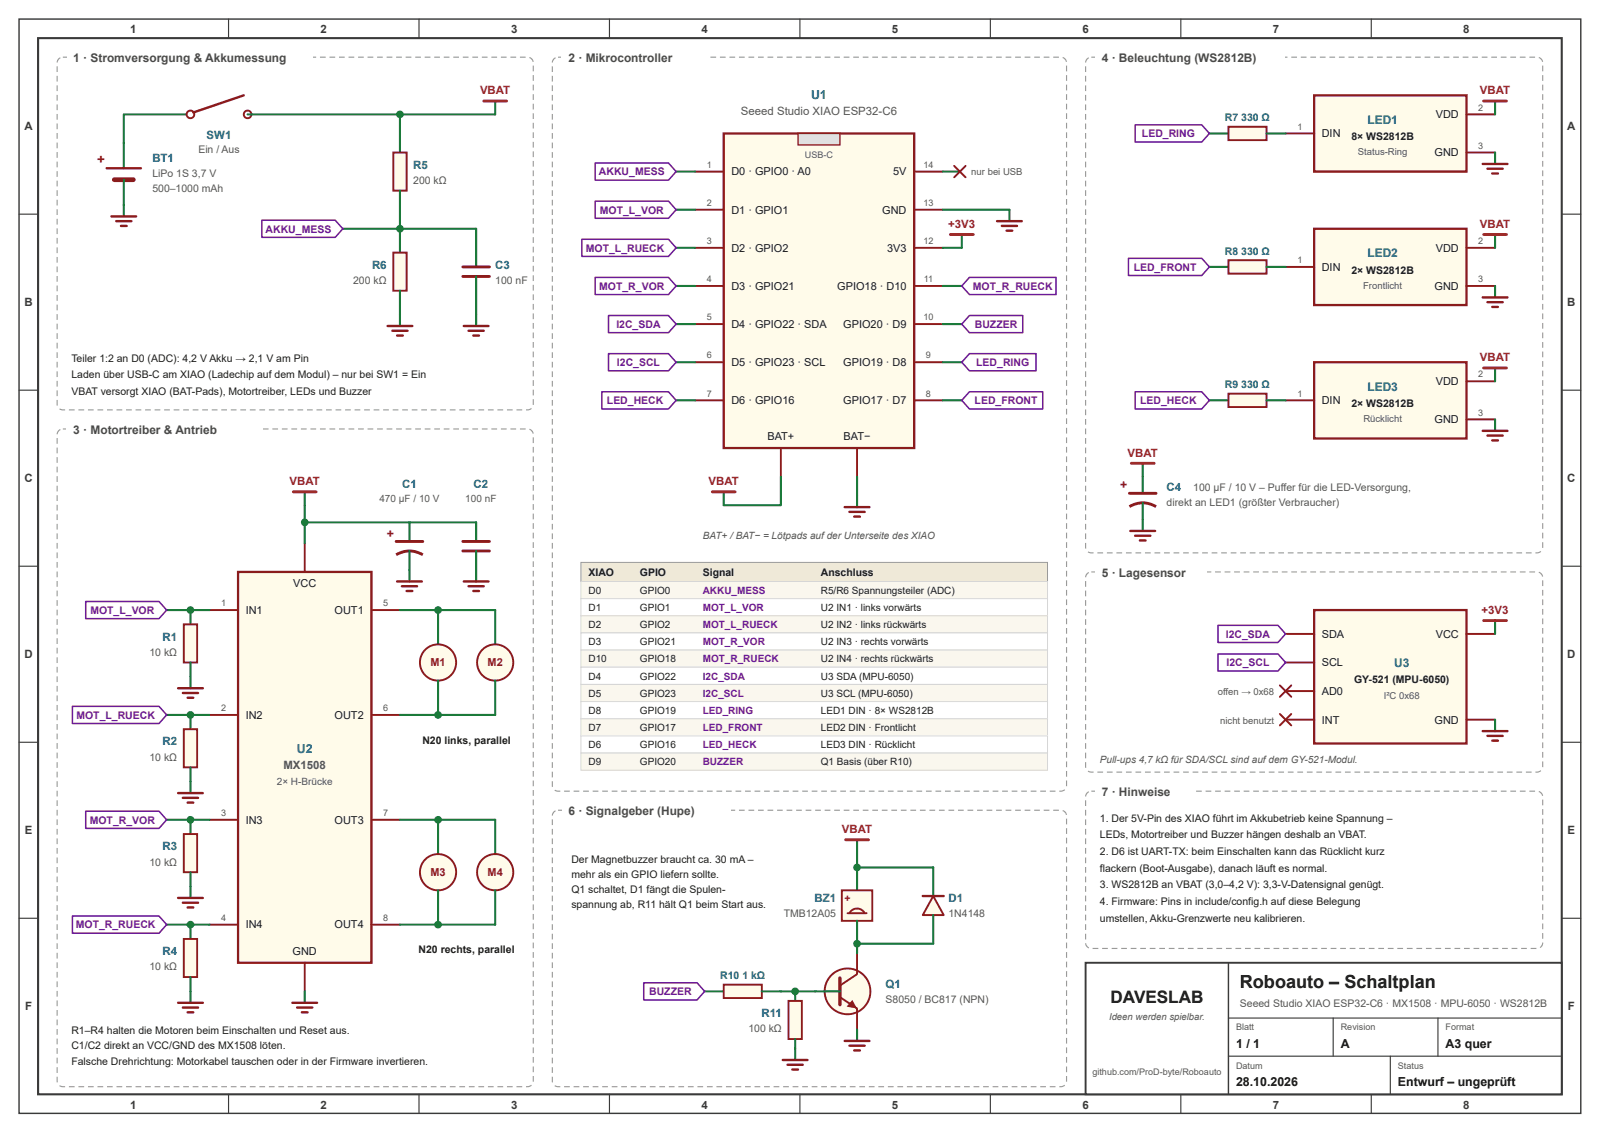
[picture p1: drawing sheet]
<svg xmlns="http://www.w3.org/2000/svg" width="420mm" height="297mm" viewBox="0 0 420 297" stroke-linecap="round" stroke-linejoin="round" font-family="sans-serif">
<defs><g id="words">
<text font-size="4.8" fill="#111" x="325.4" y="259.1">Roboauto – Schaltplan</text>
<text font-size="4.5" fill="#111" x="291.5" y="263.1">DAVESLAB</text>
<text font-size="3.5" fill="#8a1c1c" x="25.5" y="43.1">+</text>
<g font-size="3.3" fill="#0b4f8a">
<text x="212.9" y="26">U1</text>
<text x="77.9" y="197.6">U2</text>
</g>
<g font-size="3.3" fill="#8a1c1c">
<text x="294" y="128.4">+</text>
<text x="101.5" y="141.1">+</text>
</g>
<g font-size="3.3" fill="#111">
<text x="324.4" y="274.9">1 / 1</text>
<text x="351.9" y="274.9">A</text>
<text x="379.4" y="274.9">A3 quer</text>
<text x="324.4" y="284.9">28.10.2026</text>
<text x="366.9" y="284.9">Entwurf – ungeprüft</text>
</g>
<g font-size="3.1" fill="#4a4a4a">
<text x="19.2" y="16.3">1 · Stromversorgung &amp; Akkumessung</text>
<text x="149.2" y="16.3">2 · Mikrocontroller</text>
<text x="289.2" y="16.3">4 · Beleuchtung (WS2812B)</text>
<text x="19.2" y="113.8">3 · Motortreiber &amp; Antrieb</text>
<text x="289.2" y="151.3">5 · Lagesensor</text>
<text x="289.2" y="208.8">7 · Hinweise</text>
<text x="149.2" y="213.8">6 · Signalgeber (Hupe)</text>
</g>
<g font-size="3.1" fill="#0b4f8a">
<text x="358.9" y="32.5">LED1</text>
<text x="358.9" y="67.5">LED2</text>
<text x="358.9" y="102.5">LED3</text>
<text x="365.9" y="175.1">U3</text>
</g>
<g font-size="3" fill="#3a3a3a">
<text x="34.2" y="8.8">1</text>
<text x="84.1" y="8.8">2</text>
<text x="134.1" y="8.8">3</text>
<text x="184.1" y="8.8">4</text>
<text x="234.1" y="8.8">5</text>
<text x="284.1" y="8.8">6</text>
<text x="334.1" y="8.8">7</text>
<text x="384.1" y="8.8">8</text>
<text x="6.4" y="34.1">A</text>
<text x="411.3" y="34.1">A</text>
<text x="6.4" y="80.3">B</text>
<text x="411.3" y="80.3">B</text>
<text x="6.4" y="126.5">C</text>
<text x="411.3" y="126.5">C</text>
<text x="6.4" y="172.7">D</text>
<text x="411.3" y="172.7">D</text>
<text x="6.5" y="218.8">E</text>
<text x="411.4" y="218.8">E</text>
<text x="6.6" y="265">F</text>
<text x="411.5" y="265">F</text>
<text x="34.2" y="290.9">1</text>
<text x="84.1" y="290.9">2</text>
<text x="134.1" y="290.9">3</text>
<text x="184.1" y="290.9">4</text>
<text x="234.1" y="290.9">5</text>
<text x="284.1" y="290.9">6</text>
<text x="334.1" y="290.9">7</text>
<text x="384.1" y="290.9">8</text>
</g>
<g font-size="3" fill="#b3261e">
<text x="126" y="24.8">VBAT</text>
<text x="388.4" y="24.8">VBAT</text>
<text x="248.9" y="59.8">+3V3</text>
<text x="388.4" y="59.8">VBAT</text>
<text x="388.4" y="94.8">VBAT</text>
<text x="296" y="119.8">VBAT</text>
<text x="76" y="127.3">VBAT</text>
<text x="186" y="127.3">VBAT</text>
<text x="388.9" y="161.1">+3V3</text>
<text x="221" y="218.6">VBAT</text>
</g>
<g font-size="3" fill="#555">
<text x="194.4" y="30.3">Seeed Studio XIAO ESP32-C6</text>
<text x="74.4" y="201.8">MX1508</text>
</g>
<g font-size="3" fill="#0b4f8a">
<text x="54.2" y="36.5">SW1</text>
<text x="40" y="42.5">BT1</text>
<text x="108.5" y="44.3">R5</text>
<text x="97.6" y="70.5">R6</text>
<text x="130" y="70.5">C3</text>
<text x="105.6" y="128.1">C1</text>
<text x="124.3" y="128.1">C2</text>
<text x="306.2" y="128.8">C4</text>
<text x="42.7" y="168.1">R1</text>
<text x="42.7" y="195.6">R2</text>
<text x="42.7" y="223.1">R3</text>
<text x="213.8" y="236.6">BZ1</text>
<text x="248.9" y="236.6">D1</text>
<text x="42.7" y="250.6">R4</text>
<text x="232.4" y="259.1">Q1</text>
<text x="199.9" y="266.9">R11</text>
</g>
<g font-size="2.9" fill="#1d1d1d">
<text x="376.8" y="31">VDD</text>
<text x="346.9" y="36">DIN</text>
<text x="376.5" y="41">GND</text>
<text x="191.9" y="46">D0 · GPIO0 · A0</text>
<text x="234.4" y="46">5V</text>
<text x="191.9" y="56">D1 · GPIO1</text>
<text x="231.6" y="56">GND</text>
<text x="191.9" y="66">D2 · GPIO2</text>
<text x="232.8" y="66">3V3</text>
<text x="346.9" y="71">DIN</text>
<text x="376.8" y="66">VDD</text>
<text x="191.9" y="76">D3 · GPIO21</text>
<text x="219.7" y="76">GPIO18 · D10</text>
<text x="376.5" y="76">GND</text>
<text x="191.9" y="86">D4 · GPIO22 · SDA</text>
<text x="221.3" y="86">GPIO20 · D9</text>
<text x="191.9" y="96">D5 · GPIO23 · SCL</text>
<text x="221.3" y="96">GPIO19 · D8</text>
<text x="376.8" y="101">VDD</text>
<text x="191.9" y="106">D6 · GPIO16</text>
<text x="221.3" y="106">GPIO17 · D7</text>
<text x="346.9" y="106">DIN</text>
<text x="376.5" y="111">GND</text>
<text x="201.4" y="115.5">BAT+</text>
<text x="221.4" y="115.5">BAT−</text>
<text x="76.9" y="154.1">VCC</text>
<text x="64.5" y="161.1">IN1</text>
<text x="87.8" y="161.1">OUT1</text>
<text x="346.9" y="167.3">SDA</text>
<text x="376.8" y="167.3">VCC</text>
<text x="346.9" y="174.8">SCL</text>
<text x="346.9" y="182.3">AD0</text>
<text x="64.5" y="188.6">IN2</text>
<text x="87.8" y="188.6">OUT2</text>
<text x="346.9" y="189.8">INT</text>
<text x="376.5" y="189.8">GND</text>
<text x="64.5" y="216.1">IN3</text>
<text x="87.8" y="216.1">OUT3</text>
<text x="64.5" y="243.6">IN4</text>
<text x="87.8" y="243.6">OUT4</text>
<text x="76.8" y="250.6">GND</text>
</g>
<g font-size="2.9" fill="#8a1c1c">
<text x="113" y="174.8">M1</text>
<text x="128" y="174.8">M2</text>
<text x="113" y="229.8">M3</text>
<text x="128" y="229.8">M4</text>
</g>
<g font-size="2.8" fill="#0b4f8a">
<text x="321.5" y="31.8">R7</text>
<text x="325.8" y="31.8">330 Ω</text>
<text x="321.5" y="66.8">R8</text>
<text x="325.8" y="66.8">330 Ω</text>
<text x="321.5" y="101.8">R9</text>
<text x="325.8" y="101.8">330 Ω</text>
<text x="189" y="256.9">R10</text>
<text x="194.8" y="256.9">1 kΩ</text>
</g>
<g font-size="2.8" fill="#555">
<text x="52.1" y="40.3">Ein / Aus</text>
<text x="40" y="46.5">LiPo 1S 3,7 V</text>
<text x="40" y="50.3">500–1000 mAh</text>
<text x="108.5" y="48.3">200 kΩ</text>
<text x="92.7" y="74.5">200 kΩ</text>
<text x="130" y="74.5">100 nF</text>
<text x="313.2" y="128.8">100 µF / 10 V – Puffer für die LED-Versorgung,</text>
<text x="306.2" y="132.8">direkt an LED1 (größter Verbraucher)</text>
<text x="39.2" y="172.1">10 kΩ</text>
<text x="39.2" y="199.6">10 kΩ</text>
<text x="39.2" y="227.1">10 kΩ</text>
<text x="205.7" y="240.6">TMB12A05</text>
<text x="248.9" y="240.6">1N4148</text>
<text x="39.2" y="254.6">10 kΩ</text>
<text x="232.4" y="263.1">S8050 / BC817 (NPN)</text>
<text x="325.4" y="264.1">Seeed Studio XIAO ESP32-C6 · MX1508 · MPU-6050 · WS2812B</text>
<text x="196.4" y="270.9">100 kΩ</text>
</g>
<g font-size="2.8" fill="#6a1b9a">
<text x="299.7" y="36">LED_RING</text>
<text x="157.2" y="46">AKKU_MESS</text>
<text x="157.4" y="56">MOT_L_VOR</text>
<text x="69.7" y="61">AKKU_MESS</text>
<text x="153.8" y="66">MOT_L_RUECK</text>
<text x="297.5" y="71">LED_FRONT</text>
<text x="157.3" y="76">MOT_R_VOR</text>
<text x="255.3" y="76">MOT_R_RUECK</text>
<text x="161.8" y="86">I2C_SDA</text>
<text x="255.9" y="86">BUZZER</text>
<text x="161.9" y="96">I2C_SCL</text>
<text x="256.2" y="96">LED_RING</text>
<text x="159.3" y="106">LED_HECK</text>
<text x="255.8" y="106">LED_FRONT</text>
<text x="299.3" y="106">LED_HECK</text>
<text x="23.7" y="161.1">MOT_L_VOR</text>
<text x="321.7" y="167.3">I2C_SDA</text>
<text x="321.9" y="174.8">I2C_SCL</text>
<text x="20.1" y="188.6">MOT_L_RUECK</text>
<text x="23.6" y="216.1">MOT_R_VOR</text>
<text x="19.9" y="243.6">MOT_R_RUECK</text>
<text x="170.4" y="261.1">BUZZER</text>
</g>
<g font-size="2.8" fill="#1d1d1d">
<text x="354.7" y="36.8">8× WS2812B</text>
<text x="354.7" y="71.8">2× WS2812B</text>
<text x="18.7" y="95">Teiler 1:2 an D0 (ADC): 4,2 V Akku → 2,1 V am Pin</text>
<text x="18.7" y="99.3">Laden über USB-C am XIAO (Ladechip auf dem Modul) – nur bei SW1 = Ein</text>
<text x="18.7" y="103.5">VBAT versorgt XIAO (BAT-Pads), Motortreiber, LEDs und Buzzer</text>
<text x="354.7" y="106.8">2× WS2812B</text>
<text x="154.5" y="151.1">XIAO</text>
<text x="168" y="151.1">GPIO</text>
<text x="184.5" y="151.1">Signal</text>
<text x="215.4" y="151.1">Anschluss</text>
<text x="355.4" y="179.3">GY-521 (MPU-6050)</text>
<text x="110.9" y="195.1">N20 links, parallel</text>
<text x="288.7" y="215.6">1. Der 5V-Pin des XIAO führt im Akkubetrieb keine Spannung –</text>
<text x="288.7" y="220">LEDs, Motortreiber und Buzzer hängen deshalb an VBAT.</text>
<text x="150" y="226.3">Der Magnetbuzzer braucht ca. 30 mA –</text>
<text x="288.7" y="224.3">2. D6 ist UART-TX: beim Einschalten kann das Rücklicht kurz</text>
<text x="150" y="230.3">mehr als ein GPIO liefern sollte.</text>
<text x="288.7" y="228.7">flackern (Boot-Ausgabe), danach läuft es normal.</text>
<text x="288.7" y="233.1">3. WS2812B an VBAT (3,0–4,2 V): 3,3-V-Datensignal genügt.</text>
<text x="150" y="234.3">Q1 schaltet, D1 fängt die Spulen-</text>
<text x="150" y="238.3">spannung ab, R11 hält Q1 beim Start aus.</text>
<text x="288.7" y="237.5">4. Firmware: Pins in include/config.h auf diese Belegung</text>
<text x="288.7" y="241.9">umstellen, Akku-Grenzwerte neu kalibrieren.</text>
<text x="109.9" y="250.1">N20 rechts, parallel</text>
<text x="18.7" y="271.4">R1–R4 halten die Motoren beim Einschalten und Reset aus.</text>
<text x="18.7" y="275.4">C1/C2 direkt an VCC/GND des MX1508 löten.</text>
<text x="18.7" y="279.4">Falsche Drehrichtung: Motorkabel tauschen oder in der Firmware invertieren.</text>
</g>
<text font-size="2.8" fill="#8a1c1c" x="221.6" y="236.6">+</text>
<g font-size="2.6" fill="#555">
<text x="99.6" y="131.8">470 µF / 10 V</text>
<text x="122.1" y="131.8">100 nF</text>
<text x="184.5" y="141.3">BAT+ /BAT− = Lötpads aufder Unterseite des XIAO</text>
<text x="288.7" y="200.1">Pull-ups 4,7 kΩ für SDA/SCL sind aufdem GY-521-Modul.</text>
<text x="72.6" y="205.8">2× H-Brücke</text>
</g>
<g font-size="2.6" fill="#1d1d1d">
<text x="154.5" y="155.8">D0</text>
<text x="168" y="155.8">GPIO0</text>
<text x="215.4" y="155.8">R5/R6 Spannungsteiler (ADC)</text>
<text x="154.5" y="160.3">D1</text>
<text x="168" y="160.3">GPIO1</text>
<text x="215.4" y="160.3">U2 IN1 · links vorwärts</text>
<text x="154.5" y="164.8">D2</text>
<text x="168" y="164.8">GPIO2</text>
<text x="215.4" y="164.8">U2 IN2 · links rückwärts</text>
<text x="154.5" y="169.3">D3</text>
<text x="154.5" y="173.8">D10</text>
<text x="168" y="169.3">GPIO21</text>
<text x="168" y="173.8">GPIO18</text>
<text x="215.4" y="169.3">U2 IN3 · rechts vorwärts</text>
<text x="215.4" y="173.8">U2 IN4 · rechts rückwärts</text>
<text x="154.5" y="178.3">D4</text>
<text x="168" y="178.3">GPIO22</text>
<text x="215.4" y="178.3">U3 SDA (MPU-6050)</text>
<text x="154.5" y="182.8">D5</text>
<text x="168" y="182.8">GPIO23</text>
<text x="215.4" y="182.8">U3 SCL (MPU-6050)</text>
<text x="154.5" y="187.3">D8</text>
<text x="154.5" y="191.8">D7</text>
<text x="168" y="187.3">GPIO19</text>
<text x="168" y="191.8">GPIO17</text>
<text x="215.4" y="187.3">LED1 DIN · 8× WS2812B</text>
<text x="215.4" y="191.8">LED2 DIN · Frontlicht</text>
<text x="154.5" y="196.3">D6</text>
<text x="168" y="196.3">GPIO16</text>
<text x="215.4" y="196.3">LED3 DIN · Rücklicht</text>
<text x="154.5" y="200.8">D9</text>
<text x="168" y="200.8">GPIO20</text>
<text x="215.4" y="200.8">Q1 Basis (über R10)</text>
</g>
<g font-size="2.6" fill="#6a1b9a">
<text x="184.5" y="155.8">AKKU_MESS</text>
<text x="184.5" y="160.3">MOT_L_VOR</text>
<text x="184.5" y="164.8">MOT_L_RUECK</text>
<text x="184.5" y="169.3">MOT_R_VOR</text>
<text x="184.5" y="173.8">MOT_R_RUECK</text>
<text x="184.5" y="178.3">I2C_SDA</text>
<text x="184.5" y="182.8">I2C_SCL</text>
<text x="184.5" y="187.3">LED_RING</text>
<text x="184.5" y="191.8">LED_FRONT</text>
<text x="184.5" y="196.3">LED_HECK</text>
<text x="184.5" y="200.8">BUZZER</text>
</g>
<g font-size="2.5" fill="#555">
<text x="356.4" y="40.8">Status-Ring</text>
<text x="254.9" y="46">nur bei USB</text>
<text x="357.8" y="75.8">Frontlicht</text>
<text x="357.8" y="110.8">Rücklicht</text>
<text x="319.6" y="182.3">offen → 0x68</text>
<text x="363.2" y="183.3">I²C 0x68</text>
<text x="320.3" y="189.8">nicht benutzt</text>
<text x="291.1" y="267.6">Ideen werden spielbar.</text>
</g>
<g font-size="2.4" fill="#555">
<text x="388" y="29">2</text>
<text x="340.5" y="34">1</text>
<text x="211.3" y="41.5">USB-C</text>
<text x="388" y="39">3</text>
<text x="185.5" y="44">1</text>
<text x="242.4" y="44">14</text>
<text x="185.5" y="54">2</text>
<text x="242.4" y="54">13</text>
<text x="185.5" y="64">3</text>
<text x="242.4" y="64">12</text>
<text x="388" y="64">2</text>
<text x="340.5" y="69">1</text>
<text x="185.5" y="74">4</text>
<text x="242.5" y="74">11</text>
<text x="388" y="74">3</text>
<text x="185.5" y="84">5</text>
<text x="242.4" y="84">10</text>
<text x="185.5" y="94">6</text>
<text x="243" y="94">9</text>
<text x="388" y="99">2</text>
<text x="185.5" y="104">7</text>
<text x="243" y="104">8</text>
<text x="340.5" y="104">1</text>
<text x="388" y="109">3</text>
<text x="58.1" y="159.1">1</text>
<text x="100.6" y="159.1">5</text>
<text x="58.1" y="186.6">2</text>
<text x="100.6" y="186.6">6</text>
<text x="58.1" y="214.1">3</text>
<text x="100.6" y="214.1">7</text>
<text x="58.1" y="241.6">4</text>
<text x="100.6" y="241.6">8</text>
<text x="324.4" y="270.4">Blatt</text>
<text x="351.9" y="270.4">Revision</text>
<text x="379.4" y="270.4">Format</text>
<text x="324.4" y="280.4">Datum</text>
<text x="366.9" y="280.4">Status</text>
<text x="286.7" y="282.1">github.com/ProD-byte/Roboauto</text>
</g>
</g></defs>
<path d="M5 5h409.9v287.1h-409.9z" fill="none" stroke="#3a3a3a" stroke-width=".38"/>
<path d="M10 10h399.9v277.1h-399.9z" fill="none" stroke="#3a3a3a" stroke-width=".55"/>
<g fill="none" stroke="#3a3a3a" stroke-width=".3">
<path d="M60 5v5M110 5v5M160 5v5M209.9 5v5M259.9 5v5M309.9 5v5M359.9 5v5M5 56.2h5M409.9 56.2h5M5 102.4h5M409.9 102.4h5M5 148.6h5"/>
<path d="M409.9 148.6h5M5 194.7h5M409.9 194.7h5M5 240.9h5M409.9 240.9h5M60 287.1v5M110 287.1v5M160 287.1v5M209.9 287.1v5M259.9 287.1v5M309.9 287.1v5M359.9 287.1v5"/>
</g>
<path d="M19 14.9h1.5v.3h-1.5zM21.5 14.9h1.5v.3h-1.5zM24 14.9h1.5v.3h-1.5zM26.5 14.9h1.5v.3h-1.5zM29 14.9h1.5v.3h-1.5zM31.5 14.9h1.5v.3h-1.5zM34 14.9h1.5v.3h-1.5zM36.5 14.9h1.5v.3h-1.5zM39 14.9h1.5v.3h-1.5zM41.5 14.9h1.5v.3h-1.5zM44 14.9h1.5v.3h-1.5zM46.5 14.9h1.5v.3h-1.5zM49 14.9h1.5v.3h-1.5zM51.5 14.9h1.5v.3h-1.5zM54 14.9h1.5v.3h-1.5zM56.5 14.9h1.5v.3h-1.5zM59 14.9h1.5v.3h-1.5zM61.5 14.9h1.5v.3h-1.5zM64 14.9h1.5v.3h-1.5zM66.5 14.9h1.5v.3h-1.5zM69 14.9h1.5v.3h-1.5zM71.5 14.9h1.5v.3h-1.5zM74 14.9h1.5v.3h-1.5zM76.5 14.9h1.5v.3h-1.5zM79 14.9h1.5v.3h-1.5zM81.5 14.9h1.5v.3h-1.5zM84 14.9h1.5v.3h-1.5zM86.5 14.9h1.5v.3h-1.5zM89 14.9h1.5v.3h-1.5zM91.5 14.9h1.5v.3h-1.5zM94 14.9h1.5v.3h-1.5zM96.5 14.9h1.5v.3h-1.5zM99 14.9h1.5v.3h-1.5zM101.5 14.9h1.5v.3h-1.5zM104 14.9h1.5v.3h-1.5zM106.5 14.9h1.5v.3h-1.5zM109 14.9h1.5v.3h-1.5zM111.5 14.9h1.5v.3h-1.5zM114 14.9h1.5v.3h-1.5zM116.5 14.9h1.5v.3h-1.5zM119 14.9h1.5v.3h-1.5zM121.5 14.9h1.5v.3h-1.5zM124 14.9h1.5v.3h-1.5zM126.5 14.9h1.5v.3h-1.5zM129 14.9h1.5v.3h-1.5zM131.5 14.9h1.5v.3h-1.5zM134 14.9h1.5v.3h-1.5zM136.5 14.9h1.5v.3h-1.5zM139 14.9l.8 .6 .3 .7-.3 .1a1.27 1.27 0 0 0-.9-1.1zM139.8 17.2h.3v1.5h-.3zM139.8 19.7h.3v1.5h-.3zM139.8 22.2h.3v1.5h-.3zM139.8 24.7h.3v1.5h-.3zM139.8 27.2h.3v1.5h-.3zM139.8 29.7h.3v1.5h-.3zM139.8 32.2h.3v1.5h-.3zM139.8 34.7h.3v1.5h-.3zM139.8 37.2h.3v1.5h-.3zM139.8 39.7h.3v1.5h-.3zM139.8 42.2h.3v1.5h-.3zM139.8 44.7h.3v1.5h-.3zM139.8 47.2h.3v1.5h-.3zM139.8 49.7h.3v1.5h-.3zM139.8 52.2h.3v1.5h-.3zM139.8 54.7h.3v1.5h-.3zM139.8 57.2h.3v1.5h-.3zM139.8 59.7h.3v1.5h-.3zM139.8 62.2h.3v1.5h-.3zM139.8 64.7h.3v1.5h-.3zM139.8 67.2h.3v1.5h-.3zM139.8 69.7h.3v1.5h-.3zM139.8 72.2h.3v1.5h-.3zM139.8 74.7h.3v1.5h-.3zM139.8 77.2h.3v1.5h-.3zM139.8 79.7h.3v1.5h-.3zM139.8 82.2h.3v1.5h-.3zM139.8 84.7h.3v1.5h-.3zM139.8 87.2h.3v1.5h-.3zM139.8 89.7h.3v1.5h-.3zM139.8 92.2h.3v1.5h-.3zM139.8 94.7h.3v1.5h-.3zM139.8 97.2h.3v1.5h-.3zM139.8 99.7h.3v1.5h-.3zM139.8 102.2h.3v1.5h-.3zM139.8 104.7h.3v1.6l-.3-.1zM138.1 107.4h.6l.7-.4 .2 .3-.8 .4h-.7zM135.6 107.4h1.5v.3h-1.5zM133.1 107.4h1.5v.3h-1.5zM130.6 107.4h1.5v.3h-1.5zM128.1 107.4h1.5v.3h-1.5zM125.6 107.4h1.5v.3h-1.5zM123.1 107.4h1.5v.3h-1.5zM120.6 107.4h1.5v.3h-1.5zM118.1 107.4h1.5v.3h-1.5zM115.6 107.4h1.5v.3h-1.5zM113.1 107.4h1.5v.3h-1.5zM110.6 107.4h1.5v.3h-1.5zM108.1 107.4h1.5v.3h-1.5zM105.6 107.4h1.5v.3h-1.5zM103.1 107.4h1.5v.3h-1.5zM100.6 107.4h1.5v.3h-1.5zM98.1 107.4h1.5v.3h-1.5zM95.6 107.4h1.5v.3h-1.5zM93.1 107.4h1.5v.3h-1.5zM90.6 107.4h1.5v.3h-1.5zM88.1 107.4h1.5v.3h-1.5zM85.6 107.4h1.5v.3h-1.5zM83.1 107.4h1.5v.3h-1.5zM80.6 107.4h1.5v.3h-1.5zM78.1 107.4h1.5v.3h-1.5zM75.6 107.4h1.5v.3h-1.5zM73.1 107.4h1.5v.3h-1.5zM70.6 107.4h1.5v.3h-1.5zM68.1 107.4h1.5v.3h-1.5zM65.6 107.4h1.5v.3h-1.5zM63.1 107.4h1.5v.3h-1.5zM60.6 107.4h1.5v.3h-1.5zM58.1 107.4h1.5v.3h-1.5zM55.6 107.4h1.5v.3h-1.5zM53.1 107.4h1.5v.3h-1.5zM50.6 107.4h1.5v.3h-1.5zM48.1 107.4h1.5v.3h-1.5zM45.6 107.4h1.5v.3h-1.5zM43.1 107.4h1.5v.3h-1.5zM40.6 107.4h1.5v.3h-1.5zM38.1 107.4h1.5v.3h-1.5zM35.6 107.4h1.5v.3h-1.5zM33.1 107.4h1.5v.3h-1.5zM30.6 107.4h1.5v.3h-1.5zM28.1 107.4h1.5v.3h-1.5zM25.6 107.4h1.5v.3h-1.5zM23.1 107.4h1.5v.3h-1.5zM20.6 107.4h1.5v.3h-1.5zM18.1 107.4h1.5v.3h-1.5zM15.7 107.2l1.4 .2v.3l-1.1-.1-.5-.2zM14.8 104.9h.3l.1 1.5-.3 .1zM14.8 102.4h.3v1.5h-.3zM14.8 99.9h.3v1.5h-.3zM14.8 97.4h.3v1.5h-.3zM14.8 94.9h.3v1.5h-.3zM14.8 92.4h.3v1.5h-.3zM14.8 89.9h.3v1.5h-.3zM14.8 87.4h.3v1.5h-.3zM14.8 84.9h.3v1.5h-.3zM14.8 82.4h.3v1.5h-.3zM14.8 79.9h.3v1.5h-.3zM14.8 77.4h.3v1.5h-.3zM14.8 74.9h.3v1.5h-.3zM14.8 72.4h.3v1.5h-.3zM14.8 69.9h.3v1.5h-.3zM14.8 67.4h.3v1.5h-.3zM14.8 64.9h.3v1.5h-.3zM14.8 62.4h.3v1.5h-.3zM14.8 59.9h.3v1.5h-.3zM14.8 57.4h.3v1.5h-.3zM14.8 54.9h.3v1.5h-.3zM14.8 52.4h.3v1.5h-.3zM14.8 49.9h.3v1.5h-.3zM14.8 47.4h.3v1.5h-.3zM14.8 44.9h.3v1.5h-.3zM14.8 42.4h.3v1.5h-.3zM14.8 39.9h.3v1.5h-.3zM14.8 37.4h.3v1.5h-.3zM14.8 34.9h.3v1.5h-.3zM14.8 32.4h.3v1.5h-.3zM14.8 29.9h.3v1.5h-.3zM14.8 27.4h.3v1.5h-.3zM14.8 24.9h.3v1.5h-.3zM14.8 22.4h.3v1.5h-.3zM14.8 19.9h.3v1.5h-.3zM14.8 17.4h.3v1.5h-.3zM15.2 15.4l.6-.4 .1 .3-.5 .4-.3 .7h-.2zM16.5 14.9h1.5v.3h-1.5z" fill="#9a9a9a"/>
<path d="M17.5 12.8h64.5v4.5h-64.5z" fill="#fff"/>
<path d="M50 30h-17.5v14.1M32.5 47.1v9.7" fill="none" stroke="#1b7a3a" stroke-width=".55"/>
<path d="M28 44.1h9M29.2 56.8h6.5M30.5 58h4M31.7 59.3h1.5" fill="none" stroke="#8a1c1c" stroke-width=".63"/>
<path d="M30 47.1h5" fill="none" stroke="#8a1c1c" stroke-width="1.3"/>
<circle cx="50" cy="30" r="1" fill="#fff"/>
<circle cx="50" cy="30" r="1" fill="none" stroke="#8a1c1c" stroke-width=".5"/>
<circle cx="65" cy="30" r="1" fill="#fff"/>
<circle cx="65" cy="30" r="1" fill="none" stroke="#8a1c1c" stroke-width=".5"/>
<path d="M64 25l-13.3 4.5" fill="none" stroke="#8a1c1c" stroke-width=".63"/>
<path d="M130 26.5v3.5h-65" fill="none" stroke="#1b7a3a" stroke-width=".55"/>
<path d="M127 26.5h6" fill="none" stroke="#b3261e" stroke-width=".75"/>
<circle cx="105" cy="30" r="1" fill="#1b7a3a"/>
<path d="M105 30v10" fill="none" stroke="#1b7a3a" stroke-width=".55"/>
<path d="M103.2 40h3.5v10h-3.5z" fill="#fffbea"/>
<path d="M103.2 40h3.5v10h-3.5z" fill="none" stroke="#8a1c1c" stroke-width=".5"/>
<path d="M105 50v10" fill="none" stroke="#1b7a3a" stroke-width=".55"/>
<circle cx="105" cy="60" r="1" fill="#1b7a3a"/>
<path d="M105 60v6.3" fill="none" stroke="#1b7a3a" stroke-width=".55"/>
<path d="M103.2 66.3h3.5v10h-3.5z" fill="#fffbea"/>
<path d="M103.2 66.3h3.5v10h-3.5z" fill="none" stroke="#8a1c1c" stroke-width=".5"/>
<path d="M90 60h35v10M105 76.3v9.2M125 72.5v13" fill="none" stroke="#1b7a3a" stroke-width=".55"/>
<path d="M101.7 85.5h6.5M103 86.8h4M104.2 88h1.5M121.7 85.5h6.5M123 86.8h4M124.2 88h1.5" fill="none" stroke="#8a1c1c" stroke-width=".63"/>
<path d="M121.5 70h7M121.5 72.5h7" fill="none" stroke="#8a1c1c" stroke-width=".75"/>
<path d="M68.7 57.8h19.3l2 2.2-2 2.3h-19.3z" fill="#fff"/>
<path d="M68.7 57.8h19.3l2 2.2-2 2.3h-19.3z" fill="none" stroke="#6a1b9a" stroke-width=".4"/>
<path d="M149 14.9h1.5v.3h-1.5zM151.5 14.9h1.5v.3h-1.5zM154 14.9h1.5v.3h-1.5zM156.5 14.9h1.5v.3h-1.5zM159 14.9h1.5v.3h-1.5zM161.5 14.9h1.5v.3h-1.5zM164 14.9h1.5v.3h-1.5zM166.5 14.9h1.5v.3h-1.5zM169 14.9h1.5v.3h-1.5zM171.5 14.9h1.5v.3h-1.5zM174 14.9h1.5v.3h-1.5zM176.5 14.9h1.5v.3h-1.5zM179 14.9h1.5v.3h-1.5zM181.5 14.9h1.5v.3h-1.5zM184 14.9h1.5v.3h-1.5zM186.5 14.9h1.5v.3h-1.5zM189 14.9h1.5v.3h-1.5zM191.5 14.9h1.5v.3h-1.5zM194 14.9h1.5v.3h-1.5zM196.5 14.9h1.4v.3h-1.4zM198.9 14.9h1.5v.3h-1.5zM201.4 14.9h1.5v.3h-1.5zM203.9 14.9h1.5v.3h-1.5zM206.4 14.9h1.5v.3h-1.5zM208.9 14.9h1.5v.3h-1.5zM211.4 14.9h1.5v.3h-1.5zM213.9 14.9h1.5v.3h-1.5zM216.4 14.9h1.5v.3h-1.5zM218.9 14.9h1.5v.3h-1.5zM221.4 14.9h1.5v.3h-1.5zM223.9 14.9h1.5v.3h-1.5zM226.4 14.9h1.5v.3h-1.5zM228.9 14.9h1.5v.3h-1.5zM231.4 14.9h1.5v.3h-1.5zM233.9 14.9h1.5v.3h-1.5zM236.4 14.9h1.5v.3h-1.5zM238.9 14.9h1.5v.3h-1.5zM241.4 14.9h1.5v.3h-1.5zM243.9 14.9h1.5v.3h-1.5zM246.4 14.9h1.5v.3h-1.5zM248.9 14.9h1.5v.3h-1.5zM251.4 14.9h1.5v.3h-1.5zM253.9 14.9h1.5v.3h-1.5zM256.4 14.9h1.5v.3h-1.5zM258.9 14.9h1.5v.3h-1.5zM261.4 14.9h1.5v.3h-1.5zM263.9 14.9h1.5v.3h-1.5zM266.4 14.9h1.5v.3h-1.5zM268.9 14.9h1.5v.3h-1.5zM271.4 14.9h1.5v.3h-1.5zM273.9 14.9h1.5v.3h-1.5zM276.4 14.9h1.5v.3h-1.5zM279 14.9l.8 .6 .2 .7-.2 .1a1.27 1.27 0 0 0-.9-1.1zM279.8 17.2h.3v1.5h-.3zM279.8 19.7h.3v1.5h-.3zM279.8 22.2h.3v1.5h-.3zM279.8 24.7h.3v1.5h-.3zM279.8 27.2h.3v1.5h-.3zM279.8 29.7h.3v1.5h-.3zM279.8 32.2h.3v1.5h-.3zM279.8 34.7h.3v1.5h-.3zM279.8 37.2h.3v1.5h-.3zM279.8 39.7h.3v1.5h-.3zM279.8 42.2h.3v1.5h-.3zM279.8 44.7h.3v1.5h-.3zM279.8 47.2h.3v1.5h-.3zM279.8 49.7h.3v1.5h-.3zM279.8 52.2h.3v1.5h-.3zM279.8 54.7h.3v1.5h-.3zM279.8 57.2h.3v1.5h-.3zM279.8 59.7h.3v1.5h-.3zM279.8 62.2h.3v1.5h-.3zM279.8 64.7h.3v1.5h-.3zM279.8 67.2h.3v1.5h-.3zM279.8 69.7h.3v1.5h-.3zM279.8 72.2h.3v1.5h-.3zM279.8 74.7h.3v1.5h-.3zM279.8 77.2h.3v1.5h-.3zM279.8 79.7h.3v1.5h-.3zM279.8 82.2h.3v1.5h-.3zM279.8 84.7h.3v1.5h-.3zM279.8 87.2h.3v1.5h-.3zM279.8 89.7h.3v1.5h-.3zM279.8 92.2h.3v1.5h-.3zM279.8 94.7h.3v1.5h-.3zM279.8 97.2h.3v1.5h-.3zM279.8 99.7h.3v1.5h-.3zM279.8 102.2h.3v1.5h-.3zM279.8 104.7h.3v1.5h-.3zM279.8 107.2h.3v1.6h-.3zM279.8 109.8h.3v1.5h-.3zM279.8 112.3h.3v1.5h-.3zM279.8 114.8h.3v1.5h-.3zM279.8 117.3h.3v1.5h-.3zM279.8 119.8h.3v1.5h-.3zM279.8 122.3h.3v1.5h-.3zM279.8 124.8h.3v1.5h-.3zM279.8 127.3h.3v1.5h-.3zM279.8 129.8h.3v1.5h-.3zM279.8 132.3h.3v1.5h-.3zM279.8 134.8h.3v1.5h-.3zM279.8 137.3h.3v1.5h-.3zM279.8 139.8h.3v1.5h-.3zM279.8 142.3h.3v1.5h-.3zM279.8 144.8h.3v1.5h-.3zM279.8 147.3h.3v1.5h-.3zM279.8 149.8h.3v1.5h-.3zM279.8 152.3h.3v1.5h-.3zM279.8 154.8h.3v1.5h-.3zM279.8 157.3h.3v1.5h-.3zM279.8 159.8h.3v1.5h-.3zM279.8 162.3h.3v1.5h-.3zM279.8 164.8h.3v1.5h-.3zM279.8 167.3h.3v1.5h-.3zM279.8 169.8h.3v1.5h-.3zM279.8 172.3h.3v1.5h-.3zM279.8 174.8h.3v1.5h-.3zM279.8 177.3h.3v1.5h-.3zM279.8 179.8h.3v1.5h-.3zM279.8 182.3h.3v1.5h-.3zM279.8 184.8h.3v1.5h-.3zM279.8 187.3h.3v1.5h-.3zM279.8 189.8h.3v1.5h-.3zM279.8 192.3h.3v1.5h-.3zM279.8 194.8h.3v1.5h-.3zM279.8 197.3h.3v1.5h-.3zM279.8 199.8h.3v1.5h-.3zM279.8 202.3h.3v1.5h-.3zM279.8 204.8h.3v1.5h-.3zM278 207.4h.7l.6-.3 .2 .2-.8 .4h-.7zM275.5 207.4h1.5v.3h-1.5zM273 207.4h1.5v.3h-1.5zM270.5 207.4h1.5v.3h-1.5zM268 207.4h1.5v.3h-1.5zM265.5 207.4h1.5v.3h-1.5zM263 207.4h1.5v.3h-1.5zM260.5 207.4h1.5v.3h-1.5zM258 207.4h1.5v.3h-1.5zM255.5 207.4h1.5v.3h-1.5zM253 207.4h1.5v.3h-1.5zM250.5 207.4h1.5v.3h-1.5zM248 207.4h1.5v.3h-1.5zM245.5 207.4h1.5v.3h-1.5zM243 207.4h1.5v.3h-1.5zM240.5 207.4h1.5v.3h-1.5zM238 207.4h1.5v.3h-1.5zM235.5 207.4h1.5v.3h-1.5zM233 207.4h1.5v.3h-1.5zM230.5 207.4h1.5v.3h-1.5zM228 207.4h1.5v.3h-1.5zM225.5 207.4h1.5v.3h-1.5zM223 207.4h1.5v.3h-1.5zM220.5 207.4h1.5v.3h-1.5zM218 207.4h1.5v.3h-1.5zM215.5 207.4h1.5v.3h-1.5zM213 207.4h1.5v.3h-1.5zM210.5 207.4h1.5v.3h-1.5zM208 207.4h1.5v.3h-1.5zM205.5 207.4h1.5v.3h-1.5zM203 207.4h1.5v.3h-1.5zM200.5 207.4h1.5v.3h-1.5zM198 207.4h1.5v.3h-1.5zM195.5 207.4h1.5v.3h-1.5zM193 207.4h1.5v.3h-1.5zM190.5 207.4h1.5v.3h-1.5zM188 207.4h1.5v.3h-1.5zM185.5 207.4h1.5v.3h-1.5zM183 207.4h1.5v.3h-1.5zM180.5 207.4h1.5v.3h-1.5zM178 207.4h1.5v.3h-1.5zM175.5 207.4h1.5v.3h-1.5zM173 207.4h1.5v.3h-1.5zM170.5 207.4h1.5v.3h-1.5zM168 207.4h1.5v.3h-1.5zM165.6 207.4h1.4v.3h-1.4zM163.1 207.4h1.5v.3h-1.5zM160.6 207.4h1.5v.3h-1.5zM158.1 207.4h1.5v.3h-1.5zM155.6 207.4h1.5v.3h-1.5zM153.1 207.4h1.5v.3h-1.5zM150.6 207.4h1.5v.3h-1.5zM148.1 207.4h1.5v.3h-1.5zM145.7 207.2l1.4 .2v.3h-1.1l-.5-.3zM144.8 205h.3l.1 1.4-.3 .1zM144.8 202.5h.3v1.5h-.3zM144.8 200h.3v1.5h-.3zM144.8 197.5h.3v1.5h-.3zM144.8 195h.3v1.5h-.3zM144.8 192.5h.3v1.5h-.3zM144.8 190h.3v1.5h-.3zM144.8 187.5h.3v1.5h-.3zM144.8 185h.3v1.5h-.3zM144.8 182.5h.3v1.5h-.3zM144.8 180h.3v1.5h-.3zM144.8 177.5h.3v1.5h-.3zM144.8 175h.3v1.5h-.3zM144.8 172.5h.3v1.5h-.3zM144.8 170h.3v1.5h-.3zM144.8 167.5h.3v1.5h-.3zM144.8 165h.3v1.5h-.3zM144.8 162.5h.3v1.5h-.3zM144.8 160h.3v1.5h-.3zM144.8 157.5h.3v1.5h-.3zM144.8 155h.3v1.5h-.3zM144.8 152.5h.3v1.5h-.3zM144.8 150h.3v1.5h-.3zM144.8 147.5h.3v1.5h-.3zM144.8 145h.3v1.5h-.3zM144.8 142.4h.3v1.5h-.3zM144.8 139.9h.3v1.5h-.3zM144.8 137.4h.3v1.5h-.3zM144.8 134.9h.3v1.5h-.3zM144.8 132.4h.3v1.5h-.3zM144.8 129.9h.3v1.5h-.3zM144.8 127.4h.3v1.5h-.3zM144.8 124.9h.3v1.5h-.3zM144.8 122.4h.3v1.5h-.3zM144.8 119.9h.3v1.5h-.3zM144.8 117.4h.3v1.5h-.3zM144.8 114.9h.3v1.5h-.3zM144.8 112.4h.3v1.5h-.3zM144.8 109.9h.3v1.5h-.3zM144.8 107.4h.3v1.5h-.3zM144.8 104.9h.3v1.5h-.3zM144.8 102.4h.3v1.5h-.3zM144.8 99.9h.3v1.5h-.3zM144.8 97.4h.3v1.5h-.3zM144.8 94.9h.3v1.5h-.3zM144.8 92.4h.3v1.5h-.3zM144.8 89.9h.3v1.5h-.3zM144.8 87.4h.3v1.5h-.3zM144.8 84.9h.3v1.5h-.3zM144.8 82.4h.3v1.5h-.3zM144.8 79.9h.3v1.5h-.3zM144.8 77.4h.3v1.5h-.3zM144.8 74.9h.3v1.5h-.3zM144.8 72.4h.3v1.5h-.3zM144.8 69.9h.3v1.5h-.3zM144.8 67.4h.3v1.5h-.3zM144.8 64.9h.3v1.5h-.3zM144.8 62.4h.3v1.5h-.3zM144.8 59.9h.3v1.5h-.3zM144.8 57.4h.3v1.5h-.3zM144.8 54.9h.3v1.5h-.3zM144.8 52.4h.3v1.5h-.3zM144.8 49.9h.3v1.5h-.3zM144.8 47.4h.3v1.5h-.3zM144.8 44.9h.3v1.5h-.3zM144.8 42.4h.3v1.5h-.3zM144.8 39.9h.3v1.5h-.3zM144.8 37.4h.3v1.5h-.3zM144.8 34.9h.3v1.5h-.3zM144.8 32.4h.3v1.5h-.3zM144.8 29.9h.3v1.5h-.3zM144.8 27.4h.3v1.5h-.3zM144.8 24.9h.3v1.5h-.3zM144.8 22.4h.3v1.5h-.3zM144.8 19.9h.3v1.5h-.3zM144.8 17.4h.3v1.5h-.3zM145.2 15.4l.5-.4 .2 .3-.6 .4-.2 .7h-.3zM146.5 14.9h1.5v.3h-1.5z" fill="#9a9a9a"/>
<path d="M147.5 12.8h38.6v4.5h-38.6z" fill="#fff"/>
<path d="M190 35h49.9v82.6h-49.9z" fill="#fffbea"/>
<path d="M190 35h49.9v82.6h-49.9z" fill="none" stroke="#8a1c1c" stroke-width=".6" stroke-linecap="butt"/>
<g fill="none" stroke="#8a1c1c" stroke-width=".5">
<path d="M182.5 45h7.5M182.5 55h7.5M239.9 45h7.5M239.9 55h7.5M182.5 65h7.5M182.5 75h7.5M239.9 65h7.5M239.9 75h7.5M182.5 85h7.5M182.5 95h7.5M239.9 85h7.5M239.9 95h7.5"/>
<path d="M182.5 105h7.5M204.9 117.6v7.5M224.9 117.6v7.5M239.9 105h7.5"/>
</g>
<path d="M209.4 35h11v3h-11z" fill="#e0e0e0"/>
<path d="M209.4 35h11v3h-11z" fill="none" stroke="#8a1c1c" stroke-width=".35"/>
<path d="M177.5 45h5" fill="none" stroke="#1b7a3a" stroke-width=".55"/>
<path d="M156.2 42.8h19.3l2 2.2-2 2.3h-19.3z" fill="#fff"/>
<path d="M156.2 42.8h19.3l2 2.2-2 2.3h-19.3z" fill="none" stroke="#6a1b9a" stroke-width=".4"/>
<path d="M177.5 55h5" fill="none" stroke="#1b7a3a" stroke-width=".55"/>
<path d="M156.2 52.8h19.3l2 2.2-2 2.3h-19.3z" fill="#fff"/>
<path d="M156.2 52.8h19.3l2 2.2-2 2.3h-19.3z" fill="none" stroke="#6a1b9a" stroke-width=".4"/>
<path d="M177.5 65h5" fill="none" stroke="#1b7a3a" stroke-width=".55"/>
<path d="M152.7 62.8h22.8l2 2.2-2 2.3h-22.8z" fill="#fff"/>
<path d="M152.7 62.8h22.8l2 2.2-2 2.3h-22.8z" fill="none" stroke="#6a1b9a" stroke-width=".4"/>
<path d="M177.5 75h5" fill="none" stroke="#1b7a3a" stroke-width=".55"/>
<path d="M156.2 72.8h19.3l2 2.2-2 2.3h-19.3z" fill="#fff"/>
<path d="M156.2 72.8h19.3l2 2.2-2 2.3h-19.3z" fill="none" stroke="#6a1b9a" stroke-width=".4"/>
<path d="M177.5 85h5" fill="none" stroke="#1b7a3a" stroke-width=".55"/>
<path d="M159.7 82.8h15.8l2 2.2-2 2.3h-15.8z" fill="#fff"/>
<path d="M159.7 82.8h15.8l2 2.2-2 2.3h-15.8z" fill="none" stroke="#6a1b9a" stroke-width=".4"/>
<path d="M177.5 95h5" fill="none" stroke="#1b7a3a" stroke-width=".55"/>
<path d="M159.7 92.8h15.8l2 2.2-2 2.3h-15.8z" fill="#fff"/>
<path d="M159.7 92.8h15.8l2 2.2-2 2.3h-15.8z" fill="none" stroke="#6a1b9a" stroke-width=".4"/>
<path d="M177.5 105h5" fill="none" stroke="#1b7a3a" stroke-width=".55"/>
<path d="M158 102.8h17.5l2 2.2-2 2.3h-17.5z" fill="#fff"/>
<path d="M158 102.8h17.5l2 2.2-2 2.3h-17.5z" fill="none" stroke="#6a1b9a" stroke-width=".4"/>
<path d="M247.4 75h5" fill="none" stroke="#1b7a3a" stroke-width=".55"/>
<path d="M254.4 72.8h22.8v4.5h-22.8l-2-2.3z" fill="#fff"/>
<path d="M254.4 72.8h22.8v4.5h-22.8l-2-2.3z" fill="none" stroke="#6a1b9a" stroke-width=".4"/>
<path d="M247.4 85h5" fill="none" stroke="#1b7a3a" stroke-width=".55"/>
<path d="M254.4 82.8h14v4.5h-14l-2-2.3z" fill="#fff"/>
<path d="M254.4 82.8h14v4.5h-14l-2-2.3z" fill="none" stroke="#6a1b9a" stroke-width=".4"/>
<path d="M247.4 95h5" fill="none" stroke="#1b7a3a" stroke-width=".55"/>
<path d="M254.4 92.8h17.5v4.5h-17.5l-2-2.3z" fill="#fff"/>
<path d="M254.4 92.8h17.5v4.5h-17.5l-2-2.3z" fill="none" stroke="#6a1b9a" stroke-width=".4"/>
<path d="M247.4 105h5" fill="none" stroke="#1b7a3a" stroke-width=".55"/>
<path d="M254.4 102.8h19.3v4.5h-19.3l-2-2.3z" fill="#fff"/>
<path d="M254.4 102.8h19.3v4.5h-19.3l-2-2.3z" fill="none" stroke="#6a1b9a" stroke-width=".4"/>
<path d="M247.4 45h4.5M247.4 55h17.5v3M252.4 61.5v3.5h-5M204.9 125.1v7.5h-14.9v-3.5M224.9 125.1v8" fill="none" stroke="#1b7a3a" stroke-width=".55"/>
<path d="M250.4 43.5l3 3M253.4 43.5l-3 3" fill="none" stroke="#8a1c1c" stroke-width=".5"/>
<path d="M261.7 58h6.5M262.9 59.3h4M264.2 60.5h1.5M221.7 133.1h6.5M222.9 134.3h4M224.2 135.6h1.5" fill="none" stroke="#8a1c1c" stroke-width=".63"/>
<path d="M249.4 61.5h6M187 129.1h6" fill="none" stroke="#b3261e" stroke-width=".75"/>
<path d="M152.5 147.6h122.4v5h-122.4z" fill="#efe9d8"/>
<path d="M152.5 147.6h122.4v5h-122.4z" fill="none" stroke="#9a9a9a" stroke-width=".26"/>
<path d="M152.5 152.6h122.4v4.5h-122.4z" fill="#faf7ee"/>
<path d="M152.5 152.6h122.4v4.5h-122.4z" fill="none" stroke="#d6d6d6" stroke-width=".26"/>
<path d="M152.5 157.1h122.4v4.5h-122.4z" fill="#fff"/>
<path d="M152.5 157.1h122.4v4.5h-122.4z" fill="none" stroke="#d6d6d6" stroke-width=".26"/>
<path d="M152.5 161.6h122.4v4.5h-122.4z" fill="#faf7ee"/>
<path d="M152.5 161.6h122.4v4.5h-122.4z" fill="none" stroke="#d6d6d6" stroke-width=".26"/>
<path d="M152.5 166.1h122.4v4.5h-122.4z" fill="#fff"/>
<path d="M152.5 166.1h122.4v4.5h-122.4z" fill="none" stroke="#d6d6d6" stroke-width=".26"/>
<path d="M152.5 170.6h122.4v4.5h-122.4z" fill="#faf7ee"/>
<path d="M152.5 170.6h122.4v4.5h-122.4z" fill="none" stroke="#d6d6d6" stroke-width=".26"/>
<path d="M152.5 175.1h122.4v4.5h-122.4z" fill="#fff"/>
<path d="M152.5 175.1h122.4v4.5h-122.4z" fill="none" stroke="#d6d6d6" stroke-width=".26"/>
<path d="M152.5 179.6h122.4v4.5h-122.4z" fill="#faf7ee"/>
<path d="M152.5 179.6h122.4v4.5h-122.4z" fill="none" stroke="#d6d6d6" stroke-width=".26"/>
<path d="M152.5 184.1h122.4v4.5h-122.4z" fill="#fff"/>
<path d="M152.5 184.1h122.4v4.5h-122.4z" fill="none" stroke="#d6d6d6" stroke-width=".26"/>
<path d="M152.5 188.6h122.4v4.5h-122.4z" fill="#faf7ee"/>
<path d="M152.5 188.6h122.4v4.5h-122.4z" fill="none" stroke="#d6d6d6" stroke-width=".26"/>
<path d="M152.5 193.1h122.4v4.5h-122.4z" fill="#fff"/>
<path d="M152.5 193.1h122.4v4.5h-122.4z" fill="none" stroke="#d6d6d6" stroke-width=".26"/>
<path d="M152.5 197.6h122.4v4.5h-122.4z" fill="#faf7ee"/>
<path d="M152.5 197.6h122.4v4.5h-122.4z" fill="none" stroke="#d6d6d6" stroke-width=".26"/>
<path d="M19 112.4h1.5v.3h-1.5zM21.5 112.4h1.5v.3h-1.5zM24 112.4h1.5v.3h-1.5zM26.5 112.4h1.5v.3h-1.5zM29 112.4h1.5v.3h-1.5zM31.5 112.4h1.5v.3h-1.5zM34 112.4h1.5v.3h-1.5zM36.5 112.4h1.5v.3h-1.5zM39 112.4h1.5v.3h-1.5zM41.5 112.4h1.5v.3h-1.5zM44 112.4h1.5v.3h-1.5zM46.5 112.4h1.5v.3h-1.5zM49 112.4h1.5v.3h-1.5zM51.5 112.4h1.5v.3h-1.5zM54 112.4h1.5v.3h-1.5zM56.5 112.4h1.5v.3h-1.5zM59 112.4h1.5v.3h-1.5zM61.5 112.4h1.5v.3h-1.5zM64 112.4h1.5v.3h-1.5zM66.5 112.4h1.5v.3h-1.5zM69 112.4h1.5v.3h-1.5zM71.5 112.4h1.5v.3h-1.5zM74 112.4h1.5v.3h-1.5zM76.5 112.4h1.5v.3h-1.5zM79 112.4h1.5v.3h-1.5zM81.5 112.4h1.5v.3h-1.5zM84 112.4h1.5v.3h-1.5zM86.5 112.4h1.5v.3h-1.5zM89 112.4h1.5v.3h-1.5zM91.5 112.4h1.5v.3h-1.5zM94 112.4h1.5v.3h-1.5zM96.5 112.4h1.5v.3h-1.5zM99 112.4h1.5v.3h-1.5zM101.5 112.4h1.5v.3h-1.5zM104 112.4h1.5v.3h-1.5zM106.5 112.4h1.5v.3h-1.5zM109 112.4h1.5v.3h-1.5zM111.5 112.4h1.5v.3h-1.5zM114 112.4h1.5v.3h-1.5zM116.5 112.4h1.5v.3h-1.5zM119 112.4h1.5v.3h-1.5zM121.5 112.4h1.5v.3h-1.5zM124 112.4h1.5v.3h-1.5zM126.5 112.4h1.5v.3h-1.5zM129 112.4h1.5v.3h-1.5zM131.5 112.4h1.5v.3h-1.5zM134 112.4h1.5v.3h-1.5zM136.5 112.4h1.5v.3h-1.5zM139 112.5l.8 .6 .3 .6-.3 .1a1.27 1.27 0 0 0-.9-1zM139.8 114.8h.3v1.5h-.3zM139.8 117.3h.3v1.5h-.3zM139.8 119.8h.3v1.5h-.3zM139.8 122.3h.3v1.5h-.3zM139.8 124.8h.3v1.5h-.3zM139.8 127.3h.3v1.5h-.3zM139.8 129.8h.3v1.5h-.3zM139.8 132.3h.3v1.5h-.3zM139.8 134.8h.3v1.5h-.3zM139.8 137.3h.3v1.5h-.3zM139.8 139.8h.3v1.5h-.3zM139.8 142.3h.3v1.5h-.3zM139.8 144.8h.3v1.5h-.3zM139.8 147.3h.3v1.5h-.3zM139.8 149.8h.3v1.5h-.3zM139.8 152.3h.3v1.5h-.3zM139.8 154.8h.3v1.5h-.3zM139.8 157.3h.3v1.5h-.3zM139.8 159.8h.3v1.5h-.3zM139.8 162.3h.3v1.5h-.3zM139.8 164.8h.3v1.5h-.3zM139.8 167.3h.3v1.5h-.3zM139.8 169.8h.3v1.5h-.3zM139.8 172.3h.3v1.5h-.3zM139.8 174.8h.3v1.5h-.3zM139.8 177.3h.3v1.5h-.3zM139.8 179.8h.3v1.5h-.3zM139.8 182.3h.3v1.5h-.3zM139.8 184.8h.3v1.5h-.3zM139.8 187.3h.3v1.5h-.3zM139.8 189.8h.3v1.5h-.3zM139.8 192.3h.3v1.5h-.3zM139.8 194.8h.3v1.5h-.3zM139.8 197.3h.3v1.5h-.3zM139.8 199.8h.3v1.5h-.3zM139.8 202.3h.3v1.5h-.3zM139.8 204.8h.3v1.5h-.3zM139.8 207.3h.3v1.5h-.3zM139.8 209.8h.3v1.5h-.3zM139.8 212.3h.3v1.5h-.3zM139.8 214.8h.3v1.5h-.3zM139.8 217.3h.3v1.5h-.3zM139.8 219.8h.3v1.5h-.3zM139.8 222.3h.3v1.5h-.3zM139.8 224.8h.3v1.5h-.3zM139.8 227.3h.3v1.5h-.3zM139.8 229.8h.3v1.5h-.3zM139.8 232.3h.3v1.5h-.3zM139.8 234.8h.3v1.5h-.3zM139.8 237.3h.3v1.5h-.3zM139.8 239.8h.3v1.5h-.3zM139.8 242.3h.3v1.5h-.3zM139.8 244.8h.3v1.5h-.3zM139.8 247.3h.3v1.5h-.3zM139.8 249.8h.3v1.5h-.3zM139.8 252.3h.3v1.5h-.3zM139.8 254.8h.3v1.5h-.3zM139.8 257.3h.3v1.5h-.3zM139.8 259.8h.3v1.5h-.3zM139.8 262.3h.3v1.5h-.3zM139.8 264.8h.3v1.5h-.3zM139.8 267.3h.3v1.5h-.3zM139.8 269.8h.3v1.5h-.3zM139.8 272.3h.3v1.5h-.3zM139.8 274.8h.3v1.5h-.3zM139.8 277.3h.3v1.5h-.3zM139.8 279.8h.3v1.5h-.3zM139.8 282.3h.3v1.5h-.3zM138.1 285l.6-.1 .7-.3 .2 .2-.8 .4-.7 .1zM135.6 285h1.5v.3h-1.5zM133.1 285h1.5v.3h-1.5zM130.6 285h1.5v.3h-1.5zM128.1 285h1.5v.3h-1.5zM125.6 285h1.5v.3h-1.5zM123.1 285h1.5v.3h-1.5zM120.6 285h1.5v.3h-1.5zM118.1 285h1.5v.3h-1.5zM115.6 285h1.5v.3h-1.5zM113.1 285h1.5v.3h-1.5zM110.6 285h1.5v.3h-1.5zM108.1 285h1.5v.3h-1.5zM105.6 285h1.5v.3h-1.5zM103.1 285h1.5v.3h-1.5zM100.6 285h1.5v.3h-1.5zM98.1 285h1.5v.3h-1.5zM95.6 285h1.5v.3h-1.5zM93.1 285h1.5v.3h-1.5zM90.6 285h1.5v.3h-1.5zM88.1 285h1.5v.3h-1.5zM85.6 285h1.5v.3h-1.5zM83.1 285h1.5v.3h-1.5zM80.6 285h1.5v.3h-1.5zM78.1 285h1.5v.3h-1.5zM75.6 285h1.5v.3h-1.5zM73.1 285h1.5v.3h-1.5zM70.6 285h1.5v.3h-1.5zM68.1 285h1.5v.3h-1.5zM65.6 285h1.5v.3h-1.5zM63.1 285h1.5v.3h-1.5zM60.6 285h1.5v.3h-1.5zM58.1 285h1.5v.3h-1.5zM55.6 285h1.5v.3h-1.5zM53.1 285h1.5v.3h-1.5zM50.6 285h1.5v.3h-1.5zM48.1 285h1.5v.3h-1.5zM45.6 285h1.5v.3h-1.5zM43.1 285h1.5v.3h-1.5zM40.6 285h1.5v.3h-1.5zM38.1 285h1.5v.3h-1.5zM35.6 285h1.5v.3h-1.5zM33.1 285h1.5v.3h-1.5zM30.6 285h1.5v.3h-1.5zM28.1 285h1.5v.3h-1.5zM25.6 285h1.5v.3h-1.5zM23.1 285h1.5v.3h-1.5zM20.6 285h1.5v.3h-1.5zM18.1 285h1.5v.3h-1.5zM15.7 284.7l1.4 .3v.3l-1.1-.1-.5-.2zM14.8 282.5h.3l.1 1.5h-.3zM14.8 280h.3v1.5h-.3zM14.8 277.5h.3v1.5h-.3zM14.8 275h.3v1.5h-.3zM14.8 272.5h.3v1.5h-.3zM14.8 270h.3v1.5h-.3zM14.8 267.5h.3v1.5h-.3zM14.8 265h.3v1.5h-.3zM14.8 262.5h.3v1.5h-.3zM14.8 260h.3v1.5h-.3zM14.8 257.5h.3v1.5h-.3zM14.8 255h.3v1.5h-.3zM14.8 252.5h.3v1.5h-.3zM14.8 250h.3v1.5h-.3zM14.8 247.5h.3v1.5h-.3zM14.8 245h.3v1.5h-.3zM14.8 242.5h.3v1.5h-.3zM14.8 240h.3v1.5h-.3zM14.8 237.5h.3v1.5h-.3zM14.8 235h.3v1.5h-.3zM14.8 232.5h.3v1.5h-.3zM14.8 230h.3v1.5h-.3zM14.8 227.5h.3v1.5h-.3zM14.8 225h.3v1.5h-.3zM14.8 222.5h.3v1.5h-.3zM14.8 220h.3v1.5h-.3zM14.8 217.5h.3v1.5h-.3zM14.8 215h.3v1.5h-.3zM14.8 212.5h.3v1.5h-.3zM14.8 210h.3v1.5h-.3zM14.8 207.5h.3v1.5h-.3zM14.8 205h.3v1.5h-.3zM14.8 202.5h.3v1.5h-.3zM14.8 200h.3v1.5h-.3zM14.8 197.5h.3v1.5h-.3zM14.8 195h.3v1.5h-.3zM14.8 192.5h.3v1.5h-.3zM14.8 190h.3v1.5h-.3zM14.8 187.5h.3v1.5h-.3zM14.8 185h.3v1.5h-.3zM14.8 182.5h.3v1.5h-.3zM14.8 180h.3v1.5h-.3zM14.8 177.5h.3v1.5h-.3zM14.8 175h.3v1.5h-.3zM14.8 172.5h.3v1.5h-.3zM14.8 170h.3v1.5h-.3zM14.8 167.5h.3v1.5h-.3zM14.8 165h.3v1.5h-.3zM14.8 162.5h.3v1.5h-.3zM14.8 160h.3v1.5h-.3zM14.8 157.5h.3v1.5h-.3zM14.8 155h.3v1.5h-.3zM14.8 152.5h.3v1.5h-.3zM14.8 150h.3v1.5h-.3zM14.8 147.5h.3v1.5h-.3zM14.8 145h.3v1.5h-.3zM14.8 142.4h.3v1.5h-.3zM14.8 139.9h.3v1.5h-.3zM14.8 137.4h.3v1.5h-.3zM14.8 134.9h.3v1.5h-.3zM14.8 132.4h.3v1.5h-.3zM14.8 129.9h.3v1.5h-.3zM14.8 127.4h.3v1.5h-.3zM14.8 124.9h.3v1.5h-.3zM14.8 122.4h.3v1.5h-.3zM14.8 119.9h.3v1.5h-.3zM14.8 117.4h.3v1.5h-.3zM14.8 114.9h.3v1.5h-.3zM15.2 113l.6-.4 .1 .2-.5 .5-.3 .7-.2-.1zM16.5 112.4h1.5v.3h-1.5z" fill="#9a9a9a"/>
<path d="M17.5 110.3h51.6v4.5h-51.6z" fill="#fff"/>
<path d="M62.5 150.1h35v102.5h-35z" fill="#fffbea"/>
<path d="M62.5 150.1h35v102.5h-35z" fill="none" stroke="#8a1c1c" stroke-width=".6" stroke-linecap="butt"/>
<path d="M80 142.6v7.5M55 160.1h7.5M97.5 160.1h7.5M55 187.6h7.5M97.5 187.6h7.5M55 215.1h7.5M97.5 215.1h7.5M55 242.6h7.5M80 252.6v7.5M97.5 242.6h7.5" fill="none" stroke="#8a1c1c" stroke-width=".5"/>
<path d="M80 129.1v13.5" fill="none" stroke="#1b7a3a" stroke-width=".55"/>
<path d="M77 129.1h6" fill="none" stroke="#b3261e" stroke-width=".75"/>
<circle cx="80" cy="137.1" r="1" fill="#1b7a3a"/>
<path d="M80 137.1h45v5M107.5 137.1v5M107.5 144.6v8M125 144.6v8M43.7 160.1h11.3M80 260.1v3" fill="none" stroke="#1b7a3a" stroke-width=".55"/>
<path d="M104 142.1h7M121.5 142.1h7M121.5 144.6h7" fill="none" stroke="#8a1c1c" stroke-width=".75"/>
<path d="M104 145.6a6.6 6.6 0 0 1 7 0" fill="none" stroke="#8a1c1c" stroke-width=".75" stroke-linecap="butt"/>
<path d="M104.2 152.6h6.5M105.5 153.8h4M106.7 155.1h1.5M121.7 152.6h6.5M123 153.8h4M124.2 155.1h1.5M76.7 263.1h6.5M78 264.4h4M79.2 265.6h1.5" fill="none" stroke="#8a1c1c" stroke-width=".63"/>
<path d="M22.5 157.8h19.2l2 2.3-2 2.2h-19.2z" fill="#fff"/>
<path d="M22.5 157.8h19.2l2 2.3-2 2.2h-19.2z" fill="none" stroke="#6a1b9a" stroke-width=".4"/>
<circle cx="50" cy="160.1" r="1" fill="#1b7a3a"/>
<path d="M50 160.1v3.7" fill="none" stroke="#1b7a3a" stroke-width=".55"/>
<path d="M48.2 163.8h3.5v10h-3.5z" fill="#fffbea"/>
<path d="M48.2 163.8h3.5v10h-3.5z" fill="none" stroke="#8a1c1c" stroke-width=".5"/>
<path d="M50 173.8v6.8M43.7 187.6h11.3" fill="none" stroke="#1b7a3a" stroke-width=".55"/>
<path d="M46.7 180.6h6.5M48 181.8h4M49.2 183.1h1.5" fill="none" stroke="#8a1c1c" stroke-width=".63"/>
<path d="M19 185.3h22.7l2 2.3-2 2.2h-22.7z" fill="#fff"/>
<path d="M19 185.3h22.7l2 2.3-2 2.2h-22.7z" fill="none" stroke="#6a1b9a" stroke-width=".4"/>
<circle cx="50" cy="187.6" r="1" fill="#1b7a3a"/>
<path d="M50 187.6v3.7" fill="none" stroke="#1b7a3a" stroke-width=".55"/>
<path d="M48.2 191.3h3.5v10h-3.5z" fill="#fffbea"/>
<path d="M48.2 191.3h3.5v10h-3.5z" fill="none" stroke="#8a1c1c" stroke-width=".5"/>
<path d="M43.7 215.1h11.3M50 201.3v6.8" fill="none" stroke="#1b7a3a" stroke-width=".55"/>
<path d="M46.7 208.1h6.5M48 209.3h4M49.2 210.6h1.5" fill="none" stroke="#8a1c1c" stroke-width=".63"/>
<path d="M22.5 212.8h19.2l2 2.3-2 2.2h-19.2z" fill="#fff"/>
<path d="M22.5 212.8h19.2l2 2.3-2 2.2h-19.2z" fill="none" stroke="#6a1b9a" stroke-width=".4"/>
<circle cx="50" cy="215.1" r="1" fill="#1b7a3a"/>
<path d="M50 215.1v3.7" fill="none" stroke="#1b7a3a" stroke-width=".55"/>
<path d="M48.2 218.8h3.5v10h-3.5z" fill="#fffbea"/>
<path d="M48.2 218.8h3.5v10h-3.5z" fill="none" stroke="#8a1c1c" stroke-width=".5"/>
<path d="M50 228.8v6.8M43.7 242.6h11.3" fill="none" stroke="#1b7a3a" stroke-width=".55"/>
<path d="M46.7 235.6h6.5M48 236.9h4M49.2 238.1h1.5" fill="none" stroke="#8a1c1c" stroke-width=".63"/>
<path d="M19 240.4h22.7l2 2.2-2 2.3h-22.7z" fill="#fff"/>
<path d="M19 240.4h22.7l2 2.2-2 2.3h-22.7z" fill="none" stroke="#6a1b9a" stroke-width=".4"/>
<circle cx="50" cy="242.6" r="1" fill="#1b7a3a"/>
<path d="M50 242.6v3.8" fill="none" stroke="#1b7a3a" stroke-width=".55"/>
<path d="M48.2 246.4h3.5v10h-3.5z" fill="#fffbea"/>
<path d="M48.2 246.4h3.5v10h-3.5z" fill="none" stroke="#8a1c1c" stroke-width=".5"/>
<path d="M105 160.1h25M115 160.1v9M105 187.6h25M50 256.4v6.7" fill="none" stroke="#1b7a3a" stroke-width=".55"/>
<path d="M46.7 263.1h6.5M48 264.4h4M49.2 265.6h1.5" fill="none" stroke="#8a1c1c" stroke-width=".63"/>
<circle cx="115" cy="173.8" r="4.8" fill="#fffbea"/>
<circle cx="115" cy="173.8" r="4.8" fill="none" stroke="#8a1c1c" stroke-width=".5"/>
<path d="M115 178.6v9M130 160.1v9" fill="none" stroke="#1b7a3a" stroke-width=".55"/>
<circle cx="130" cy="173.8" r="4.8" fill="#fffbea"/>
<circle cx="130" cy="173.8" r="4.8" fill="none" stroke="#8a1c1c" stroke-width=".5"/>
<path d="M130 178.6v9" fill="none" stroke="#1b7a3a" stroke-width=".55"/>
<g fill="#1b7a3a">
<circle cx="115" cy="160.1" r="1"/>
<circle cx="115" cy="187.6" r="1"/>
</g>
<path d="M105 215.1h25M115 215.1v9M105 242.6h25" fill="none" stroke="#1b7a3a" stroke-width=".55"/>
<circle cx="115" cy="228.8" r="4.8" fill="#fffbea"/>
<circle cx="115" cy="228.8" r="4.8" fill="none" stroke="#8a1c1c" stroke-width=".5"/>
<path d="M130 215.1v9M115 233.6v9" fill="none" stroke="#1b7a3a" stroke-width=".55"/>
<circle cx="130" cy="228.8" r="4.8" fill="#fffbea"/>
<circle cx="130" cy="228.8" r="4.8" fill="none" stroke="#8a1c1c" stroke-width=".5"/>
<path d="M130 233.6v9" fill="none" stroke="#1b7a3a" stroke-width=".55"/>
<g fill="#1b7a3a">
<circle cx="115" cy="215.1" r="1"/>
<circle cx="115" cy="242.6" r="1"/>
</g>
<path d="M288.9 14.9h1.5v.3h-1.5zM291.4 14.9h1.5v.3h-1.5zM293.9 14.9h1.5v.3h-1.5zM296.4 14.9h1.5v.3h-1.5zM298.9 14.9h1.5v.3h-1.5zM301.4 14.9h1.5v.3h-1.5zM303.9 14.9h1.5v.3h-1.5zM306.4 14.9h1.5v.3h-1.5zM308.9 14.9h1.5v.3h-1.5zM311.4 14.9h1.5v.3h-1.5zM313.9 14.9h1.5v.3h-1.5zM316.4 14.9h1.5v.3h-1.5zM318.9 14.9h1.5v.3h-1.5zM321.4 14.9h1.5v.3h-1.5zM323.9 14.9h1.5v.3h-1.5zM326.4 14.9h1.5v.3h-1.5zM328.9 14.9h1.5v.3h-1.5zM331.4 14.9h1.5v.3h-1.5zM333.9 14.9h1.5v.3h-1.5zM336.4 14.9h1.5v.3h-1.5zM338.9 14.9h1.5v.3h-1.5zM341.4 14.9h1.5v.3h-1.5zM343.9 14.9h1.5v.3h-1.5zM346.4 14.9h1.5v.3h-1.5zM348.9 14.9h1.5v.3h-1.5zM351.4 14.9h1.5v.3h-1.5zM353.9 14.9h1.5v.3h-1.5zM356.4 14.9h1.5v.3h-1.5zM358.9 14.9h1.5v.3h-1.5zM361.4 14.9h1.5v.3h-1.5zM363.9 14.9h1.5v.3h-1.5zM366.4 14.9h1.5v.3h-1.5zM368.9 14.9h1.5v.3h-1.5zM371.4 14.9h1.5v.3h-1.5zM373.9 14.9h1.5v.3h-1.5zM376.4 14.9h1.5v.3h-1.5zM378.9 14.9h1.5v.3h-1.5zM381.4 14.9h1.5v.3h-1.5zM383.9 14.9h1.5v.3h-1.5zM386.4 14.9h1.5v.3h-1.5zM388.9 14.9h1.5v.3h-1.5zM391.4 14.9h1.5v.3h-1.5zM393.9 14.9h1.5v.3h-1.5zM396.4 14.9h1.5v.3h-1.5zM398.9 14.9h1.5v.3h-1.5zM401.4 14.9h1.5v.3h-1.5zM403.9 14.9l.9 .6 .2 .7-.3 .1a1.27 1.27 0 0 0-.9-1.1zM404.7 17.2h.3v1.5h-.3zM404.7 19.7h.3v1.5h-.3zM404.7 22.2h.3v1.5h-.3zM404.7 24.7h.3v1.5h-.3zM404.7 27.2h.3v1.5h-.3zM404.7 29.7h.3v1.5h-.3zM404.7 32.2h.3v1.5h-.3zM404.7 34.7h.3v1.5h-.3zM404.7 37.2h.3v1.5h-.3zM404.7 39.7h.3v1.5h-.3zM404.7 42.2h.3v1.5h-.3zM404.7 44.7h.3v1.5h-.3zM404.7 47.2h.3v1.5h-.3zM404.7 49.7h.3v1.5h-.3zM404.7 52.2h.3v1.5h-.3zM404.7 54.7h.3v1.5h-.3zM404.7 57.2h.3v1.5h-.3zM404.7 59.7h.3v1.5h-.3zM404.7 62.2h.3v1.5h-.3zM404.7 64.7h.3v1.5h-.3zM404.7 67.2h.3v1.5h-.3zM404.7 69.7h.3v1.5h-.3zM404.7 72.2h.3v1.5h-.3zM404.7 74.7h.3v1.5h-.3zM404.7 77.2h.3v1.5h-.3zM404.7 79.7h.3v1.5h-.3zM404.7 82.2h.3v1.5h-.3zM404.7 84.7h.3v1.5h-.3zM404.7 87.2h.3v1.5h-.3zM404.7 89.7h.3v1.5h-.3zM404.7 92.2h.3v1.5h-.3zM404.7 94.7h.3v1.5h-.3zM404.7 97.2h.3v1.5h-.3zM404.7 99.7h.3v1.5h-.3zM404.7 102.2h.3v1.5h-.3zM404.7 104.7h.3v1.5h-.3zM404.7 107.2h.3v1.6h-.3zM404.7 109.8h.3v1.5h-.3zM404.7 112.3h.3v1.5h-.3zM404.7 114.8h.3v1.5h-.3zM404.7 117.3h.3v1.5h-.3zM404.7 119.8h.3v1.5h-.3zM404.7 122.3h.3v1.5h-.3zM404.7 124.8h.3v1.5h-.3zM404.7 127.3h.3v1.5h-.3zM404.7 129.8h.3v1.5h-.3zM404.7 132.3h.3v1.5h-.3zM404.7 134.8h.3v1.5h-.3zM404.7 137.3h.3v1.5h-.3zM404.7 139.8h.3v1.5h-.3zM404.7 142.3h.3v1.5l-.3-.1zM403 144.9h.7l.6-.3 .2 .2-.8 .4h-.7zM400.5 144.9h1.5v.3h-1.5zM398 144.9h1.5v.3h-1.5zM395.5 144.9h1.5v.3h-1.5zM393 144.9h1.5v.3h-1.5zM390.5 144.9h1.5v.3h-1.5zM388 144.9h1.5v.3h-1.5zM385.5 144.9h1.5v.3h-1.5zM383 144.9h1.5v.3h-1.5zM380.5 144.9h1.5v.3h-1.5zM378 144.9h1.5v.3h-1.5zM375.5 144.9h1.5v.3h-1.5zM373 144.9h1.5v.3h-1.5zM370.5 144.9h1.5v.3h-1.5zM368 144.9h1.5v.3h-1.5zM365.5 144.9h1.5v.3h-1.5zM363 144.9h1.5v.3h-1.5zM360.5 144.9h1.5v.3h-1.5zM358 144.9h1.5v.3h-1.5zM355.5 144.9h1.5v.3h-1.5zM353 144.9h1.5v.3h-1.5zM350.5 144.9h1.5v.3h-1.5zM348 144.9h1.5v.3h-1.5zM345.5 144.9h1.5v.3h-1.5zM343 144.9h1.5v.3h-1.5zM340.5 144.9h1.5v.3h-1.5zM338 144.9h1.5v.3h-1.5zM335.5 144.9h1.5v.3h-1.5zM333 144.9h1.5v.3h-1.5zM330.5 144.9h1.5v.3h-1.5zM328 144.9h1.5v.3h-1.5zM325.5 144.9h1.5v.3h-1.5zM323 144.9h1.5v.3h-1.5zM320.5 144.9h1.5v.3h-1.5zM318 144.9h1.5v.3h-1.5zM315.5 144.9h1.5v.3h-1.5zM313 144.9h1.5v.3h-1.5zM310.5 144.9h1.5v.3h-1.5zM308 144.9h1.5v.3h-1.5zM305.5 144.9h1.5v.3h-1.5zM303 144.9h1.5v.3h-1.5zM300.5 144.9h1.5v.3h-1.5zM298 144.9h1.5v.3h-1.5zM295.5 144.9h1.5v.3h-1.5zM293 144.9h1.5v.3h-1.5zM290.5 144.9h1.5v.3h-1.5zM288 144.9h1.5v.3h-1.5zM285.7 144.7l1.3 .2v.3l-1.1-.1-.4-.2zM284.8 142.4h.3v1.5l-.3 .1zM284.8 139.9h.3v1.5h-.3zM284.8 137.4h.3v1.5h-.3zM284.8 134.9h.3v1.5h-.3zM284.8 132.4h.3v1.5h-.3zM284.8 129.9h.3v1.5h-.3zM284.8 127.4h.3v1.5h-.3zM284.8 124.9h.3v1.5h-.3zM284.8 122.4h.3v1.5h-.3zM284.8 119.9h.3v1.5h-.3zM284.8 117.4h.3v1.5h-.3zM284.8 114.9h.3v1.5h-.3zM284.8 112.4h.3v1.5h-.3zM284.8 109.9h.3v1.5h-.3zM284.8 107.4h.3v1.5h-.3zM284.8 104.9h.3v1.5h-.3zM284.8 102.4h.3v1.5h-.3zM284.8 99.9h.3v1.5h-.3zM284.8 97.4h.3v1.5h-.3zM284.8 94.9h.3v1.5h-.3zM284.8 92.4h.3v1.5h-.3zM284.8 89.9h.3v1.5h-.3zM284.8 87.4h.3v1.5h-.3zM284.8 84.9h.3v1.5h-.3zM284.8 82.4h.3v1.5h-.3zM284.8 79.9h.3v1.5h-.3zM284.8 77.4h.3v1.5h-.3zM284.8 74.9h.3v1.5h-.3zM284.8 72.4h.3v1.5h-.3zM284.8 69.9h.3v1.5h-.3zM284.8 67.4h.3v1.5h-.3zM284.8 64.9h.3v1.5h-.3zM284.8 62.4h.3v1.5h-.3zM284.8 59.9h.3v1.5h-.3zM284.8 57.4h.3v1.5h-.3zM284.8 54.9h.3v1.5h-.3zM284.8 52.4h.3v1.5h-.3zM284.8 49.9h.3v1.5h-.3zM284.8 47.4h.3v1.5h-.3zM284.8 44.9h.3v1.5h-.3zM284.8 42.4h.3v1.5h-.3zM284.8 39.9h.3v1.5h-.3zM284.8 37.4h.3v1.5h-.3zM284.8 34.9h.3v1.5h-.3zM284.8 32.4h.3v1.5h-.3zM284.8 29.9h.3v1.5h-.3zM284.8 27.4h.3v1.5h-.3zM284.8 24.9h.3v1.5h-.3zM284.8 22.4h.3v1.5h-.3zM284.8 19.9h.3v1.5h-.3zM284.8 17.4h.3v1.5h-.3zM285.1 15.4l.6-.4 .1 .3-.5 .4-.2 .7h-.3zM286.4 14.9h1.5v.3h-1.5z" fill="#9a9a9a"/>
<path d="M287.4 12.8h49.8v4.5h-49.8z" fill="#fff"/>
<path d="M344.9 25h40v20h-40z" fill="#fffbea"/>
<path d="M344.9 25h40v20h-40z" fill="none" stroke="#8a1c1c" stroke-width=".6" stroke-linecap="butt"/>
<path d="M337.4 35h7.5M384.9 30h7.5M384.9 40h7.5" fill="none" stroke="#8a1c1c" stroke-width=".5"/>
<path d="M317.4 35h5" fill="none" stroke="#1b7a3a" stroke-width=".55"/>
<path d="M322.4 33.3h10v3.5h-10z" fill="#fffbea"/>
<path d="M322.4 33.3h10v3.5h-10z" fill="none" stroke="#8a1c1c" stroke-width=".5"/>
<path d="M332.4 35h5" fill="none" stroke="#1b7a3a" stroke-width=".55"/>
<path d="M297.9 32.8h17.5l2 2.2-2 2.3h-17.5z" fill="#fff"/>
<path d="M297.9 32.8h17.5l2 2.2-2 2.3h-17.5z" fill="none" stroke="#6a1b9a" stroke-width=".4"/>
<path d="M392.4 26.5v3.5M392.4 40v3" fill="none" stroke="#1b7a3a" stroke-width=".55"/>
<path d="M389.4 26.5h6" fill="none" stroke="#b3261e" stroke-width=".75"/>
<path d="M389.2 43h6.4M390.4 44.3h4M391.7 45.5h1.5" fill="none" stroke="#8a1c1c" stroke-width=".63"/>
<path d="M344.9 60h40v20h-40z" fill="#fffbea"/>
<path d="M344.9 60h40v20h-40z" fill="none" stroke="#8a1c1c" stroke-width=".6" stroke-linecap="butt"/>
<path d="M337.4 70h7.5M384.9 65h7.5M384.9 75h7.5" fill="none" stroke="#8a1c1c" stroke-width=".5"/>
<path d="M317.4 70h5" fill="none" stroke="#1b7a3a" stroke-width=".55"/>
<path d="M322.4 68.3h10v3.5h-10z" fill="#fffbea"/>
<path d="M322.4 68.3h10v3.5h-10z" fill="none" stroke="#8a1c1c" stroke-width=".5"/>
<path d="M332.4 70h5" fill="none" stroke="#1b7a3a" stroke-width=".55"/>
<path d="M296.2 67.8h19.2l2 2.2-2 2.3h-19.2z" fill="#fff"/>
<path d="M296.2 67.8h19.2l2 2.2-2 2.3h-19.2z" fill="none" stroke="#6a1b9a" stroke-width=".4"/>
<path d="M392.4 61.5v3.5M392.4 75v3" fill="none" stroke="#1b7a3a" stroke-width=".55"/>
<path d="M389.4 61.5h6" fill="none" stroke="#b3261e" stroke-width=".75"/>
<path d="M389.2 78h6.4M390.4 79.3h4M391.7 80.5h1.5" fill="none" stroke="#8a1c1c" stroke-width=".63"/>
<path d="M344.9 95h40v20h-40z" fill="#fffbea"/>
<path d="M344.9 95h40v20h-40z" fill="none" stroke="#8a1c1c" stroke-width=".6" stroke-linecap="butt"/>
<path d="M337.4 105h7.5M384.9 100h7.5M384.9 110h7.5" fill="none" stroke="#8a1c1c" stroke-width=".5"/>
<path d="M317.4 105h5" fill="none" stroke="#1b7a3a" stroke-width=".55"/>
<path d="M322.4 103.3h10v3.5h-10z" fill="#fffbea"/>
<path d="M322.4 103.3h10v3.5h-10z" fill="none" stroke="#8a1c1c" stroke-width=".5"/>
<path d="M332.4 105h5" fill="none" stroke="#1b7a3a" stroke-width=".55"/>
<path d="M297.9 102.8h17.5l2 2.2-2 2.3h-17.5z" fill="#fff"/>
<path d="M297.9 102.8h17.5l2 2.2-2 2.3h-17.5z" fill="none" stroke="#6a1b9a" stroke-width=".4"/>
<path d="M392.4 96.5v3.5M392.4 110v3M299.9 121.6v7.8M299.9 131.9v7.4" fill="none" stroke="#1b7a3a" stroke-width=".55"/>
<path d="M389.4 96.5h6M296.9 121.6h6" fill="none" stroke="#b3261e" stroke-width=".75"/>
<path d="M389.2 113h6.4M390.4 114.3h4M391.7 115.5h1.5M296.7 139.3h6.5M297.9 140.6h4M299.2 141.8h1.5" fill="none" stroke="#8a1c1c" stroke-width=".63"/>
<path d="M296.4 129.4h7" fill="none" stroke="#8a1c1c" stroke-width=".75"/>
<path d="M296.4 132.9a6.6 6.6 0 0 1 7 0" fill="none" stroke="#8a1c1c" stroke-width=".75" stroke-linecap="butt"/>
<path d="M288.9 149.9h1.5v.3h-1.5zM291.4 149.9h1.5v.3h-1.5zM293.9 149.9h1.5v.3h-1.5zM296.4 149.9h1.5v.3h-1.5zM298.9 149.9h1.5v.3h-1.5zM301.4 149.9h1.5v.3h-1.5zM303.9 149.9h1.5v.3h-1.5zM306.4 149.9h1.5v.3h-1.5zM308.9 149.9h1.5v.3h-1.5zM311.4 149.9h1.5v.3h-1.5zM313.9 149.9h1.5v.3h-1.5zM316.4 149.9h1.5v.3h-1.5zM318.9 149.9h1.5v.3h-1.5zM321.4 149.9h1.5v.3h-1.5zM323.9 149.9h1.5v.3h-1.5zM326.4 149.9h1.5v.3h-1.5zM328.9 149.9h1.5v.3h-1.5zM331.4 149.9h1.5v.3h-1.5zM333.9 149.9h1.5v.3h-1.5zM336.4 149.9h1.5v.3h-1.5zM338.9 149.9h1.5v.3h-1.5zM341.4 149.9h1.5v.3h-1.5zM343.9 149.9h1.5v.3h-1.5zM346.4 149.9h1.5v.3h-1.5zM348.9 149.9h1.5v.3h-1.5zM351.4 149.9h1.5v.3h-1.5zM353.9 149.9h1.5v.3h-1.5zM356.4 149.9h1.5v.3h-1.5zM358.9 149.9h1.5v.3h-1.5zM361.4 149.9h1.5v.3h-1.5zM363.9 149.9h1.5v.3h-1.5zM366.4 149.9h1.5v.3h-1.5zM368.9 149.9h1.5v.3h-1.5zM371.4 149.9h1.5v.3h-1.5zM373.9 149.9h1.5v.3h-1.5zM376.4 149.9h1.5v.3h-1.5zM378.9 149.9h1.5v.3h-1.5zM381.4 149.9h1.5v.3h-1.5zM383.9 149.9h1.5v.3h-1.5zM386.4 149.9h1.5v.3h-1.5zM388.9 149.9h1.5v.3h-1.5zM391.4 149.9h1.5v.3h-1.5zM393.9 149.9h1.5v.3h-1.5zM396.4 149.9h1.5v.3h-1.5zM398.9 149.9h1.5v.3h-1.5zM401.4 149.9h1.5v.3h-1.5zM403.9 150l.9 .6 .2 .7h-.3a1.27 1.27 0 0 0-.9-1zM404.7 152.3h.3v1.5h-.3zM404.7 154.8h.3v1.5h-.3zM404.7 157.3h.3v1.5h-.3zM404.7 159.8h.3v1.5h-.3zM404.7 162.3h.3v1.5h-.3zM404.7 164.8h.3v1.5h-.3zM404.7 167.3h.3v1.5h-.3zM404.7 169.8h.3v1.5h-.3zM404.7 172.3h.3v1.5h-.3zM404.7 174.8h.3v1.5h-.3zM404.7 177.3h.3v1.5h-.3zM404.7 179.8h.3v1.5h-.3zM404.7 182.3h.3v1.5h-.3zM404.7 184.8h.3v1.5h-.3zM404.7 187.3h.3v1.5h-.3zM404.7 189.8h.3v1.5h-.3zM404.7 192.3h.3v1.5h-.3zM404.7 194.8h.3v1.5h-.3zM404.7 197.3h.3v1.5h-.3zM404.7 199.8h.3v1.5h-.3zM403 202.4h.7l.6-.3 .2 .2-.8 .4h-.7zM400.5 202.4h1.5v.3h-1.5zM398 202.4h1.5v.3h-1.5zM395.5 202.4h1.5v.3h-1.5zM393 202.4h1.5v.3h-1.5zM390.5 202.4h1.5v.3h-1.5zM388 202.4h1.5v.3h-1.5zM385.5 202.4h1.5v.3h-1.5zM383 202.4h1.5v.3h-1.5zM380.5 202.4h1.5v.3h-1.5zM378 202.4h1.5v.3h-1.5zM375.5 202.4h1.5v.3h-1.5zM373 202.4h1.5v.3h-1.5zM370.5 202.4h1.5v.3h-1.5zM368 202.4h1.5v.3h-1.5zM365.5 202.4h1.5v.3h-1.5zM363 202.4h1.5v.3h-1.5zM360.5 202.4h1.5v.3h-1.5zM358 202.4h1.5v.3h-1.5zM355.5 202.4h1.5v.3h-1.5zM353 202.4h1.5v.3h-1.5zM350.5 202.4h1.5v.3h-1.5zM348 202.4h1.5v.3h-1.5zM345.5 202.4h1.5v.3h-1.5zM343 202.4h1.5v.3h-1.5zM340.5 202.4h1.5v.3h-1.5zM338 202.4h1.5v.3h-1.5zM335.5 202.4h1.5v.3h-1.5zM333 202.4h1.5v.3h-1.5zM330.5 202.4h1.5v.3h-1.5zM328 202.4h1.5v.3h-1.5zM325.5 202.4h1.5v.3h-1.5zM323 202.4h1.5v.3h-1.5zM320.5 202.4h1.5v.3h-1.5zM318 202.4h1.5v.3h-1.5zM315.5 202.4h1.5v.3h-1.5zM313 202.4h1.5v.3h-1.5zM310.5 202.4h1.5v.3h-1.5zM308 202.4h1.5v.3h-1.5zM305.5 202.4h1.5v.3h-1.5zM303 202.4h1.5v.3h-1.5zM300.5 202.4h1.5v.3h-1.5zM298 202.4h1.5v.3h-1.5zM295.5 202.4h1.5v.3h-1.5zM293 202.4h1.5v.3h-1.5zM290.5 202.4h1.5v.3h-1.5zM288 202.4h1.5v.3h-1.5zM285.7 202.2l1.3 .2v.3h-1.1l-.4-.3zM284.8 200h.3v1.4l-.3 .1zM284.8 197.5h.3v1.5h-.3zM284.8 195h.3v1.5h-.3zM284.8 192.5h.3v1.5h-.3zM284.8 190h.3v1.5h-.3zM284.8 187.5h.3v1.5h-.3zM284.8 185h.3v1.5h-.3zM284.8 182.5h.3v1.5h-.3zM284.8 180h.3v1.5h-.3zM284.8 177.5h.3v1.5h-.3zM284.8 175h.3v1.5h-.3zM284.8 172.5h.3v1.5h-.3zM284.8 170h.3v1.5h-.3zM284.8 167.5h.3v1.5h-.3zM284.8 165h.3v1.5h-.3zM284.8 162.5h.3v1.5h-.3zM284.8 160h.3v1.5h-.3zM284.8 157.5h.3v1.5h-.3zM284.8 155h.3v1.5h-.3zM284.8 152.5h.3v1.5h-.3zM285.1 150.5l.6-.4 .1 .3-.5 .4-.2 .7-.3-.1zM286.4 149.9h1.5v.3h-1.5z" fill="#9a9a9a"/>
<path d="M287.4 147.8h29.4v4.5h-29.4z" fill="#fff"/>
<path d="M344.9 160.1h40v35h-40z" fill="#fffbea"/>
<path d="M344.9 160.1h40v35h-40z" fill="none" stroke="#8a1c1c" stroke-width=".6" stroke-linecap="butt"/>
<path d="M337.4 166.3h7.5M337.4 173.8h7.5M384.9 166.3h7.5M337.4 181.3h7.5M337.4 188.8h7.5M384.9 188.8h7.5" fill="none" stroke="#8a1c1c" stroke-width=".5"/>
<path d="M319.7 164.1h15.7l2 2.2-2 2.3h-15.7z" fill="#fff"/>
<path d="M319.7 164.1h15.7l2 2.2-2 2.3h-15.7z" fill="none" stroke="#6a1b9a" stroke-width=".4"/>
<path d="M319.7 171.6h15.7l2 2.2-2 2.3h-15.7z" fill="#fff"/>
<path d="M319.7 171.6h15.7l2 2.2-2 2.3h-15.7z" fill="none" stroke="#6a1b9a" stroke-width=".4"/>
<path d="M335.9 179.8l3 3M338.9 179.8l-3 3M335.9 187.3l3 3M338.9 187.3l-3 3" fill="none" stroke="#8a1c1c" stroke-width=".5"/>
<path d="M392.4 162.8v3.5M392.4 188.8v3" fill="none" stroke="#1b7a3a" stroke-width=".55"/>
<path d="M389.4 162.8h6" fill="none" stroke="#b3261e" stroke-width=".75"/>
<path d="M389.2 191.8h6.4M390.4 193.1h4M391.7 194.3h1.5" fill="none" stroke="#8a1c1c" stroke-width=".63"/>
<path d="M149 212.4h1.5v.3h-1.5zM151.5 212.4h1.5v.3h-1.5zM154 212.4h1.5v.3h-1.5zM156.5 212.4h1.5v.3h-1.5zM159 212.4h1.5v.3h-1.5zM161.5 212.4h1.5v.3h-1.5zM164 212.4h1.5v.3h-1.5zM166.5 212.4h1.5v.3h-1.5zM169 212.4h1.5v.3h-1.5zM171.5 212.4h1.5v.3h-1.5zM174 212.4h1.5v.3h-1.5zM176.5 212.4h1.5v.3h-1.5zM179 212.4h1.5v.3h-1.5zM181.5 212.4h1.5v.3h-1.5zM184 212.4h1.5v.3h-1.5zM186.5 212.4h1.5v.3h-1.5zM189 212.4h1.5v.3h-1.5zM191.5 212.4h1.5v.3h-1.5zM194 212.4h1.5v.3h-1.5zM196.5 212.4h1.4v.3h-1.4zM198.9 212.4h1.5v.3h-1.5zM201.4 212.4h1.5v.3h-1.5zM203.9 212.4h1.5v.3h-1.5zM206.4 212.4h1.5v.3h-1.5zM208.9 212.4h1.5v.3h-1.5zM211.4 212.4h1.5v.3h-1.5zM213.9 212.4h1.5v.3h-1.5zM216.4 212.4h1.5v.3h-1.5zM218.9 212.4h1.5v.3h-1.5zM221.4 212.4h1.5v.3h-1.5zM223.9 212.4h1.5v.3h-1.5zM226.4 212.4h1.5v.3h-1.5zM228.9 212.4h1.5v.3h-1.5zM231.4 212.4h1.5v.3h-1.5zM233.9 212.4h1.5v.3h-1.5zM236.4 212.4h1.5v.3h-1.5zM238.9 212.4h1.5v.3h-1.5zM241.4 212.4h1.5v.3h-1.5zM243.9 212.4h1.5v.3h-1.5zM246.4 212.4h1.5v.3h-1.5zM248.9 212.4h1.5v.3h-1.5zM251.4 212.4h1.5v.3h-1.5zM253.9 212.4h1.5v.3h-1.5zM256.4 212.4h1.5v.3h-1.5zM258.9 212.4h1.5v.3h-1.5zM261.4 212.4h1.5v.3h-1.5zM263.9 212.4h1.5v.3h-1.5zM266.4 212.4h1.5v.3h-1.5zM268.9 212.4h1.5v.3h-1.5zM271.4 212.4h1.5v.3h-1.5zM273.9 212.4h1.5v.3h-1.5zM276.4 212.4h1.5v.3h-1.5zM279 212.5l.8 .6 .2 .7h-.2a1.27 1.27 0 0 0-.9-1zM279.8 214.8h.3v1.5h-.3zM279.8 217.3h.3v1.5h-.3zM279.8 219.8h.3v1.5h-.3zM279.8 222.3h.3v1.5h-.3zM279.8 224.8h.3v1.5h-.3zM279.8 227.3h.3v1.5h-.3zM279.8 229.8h.3v1.5h-.3zM279.8 232.3h.3v1.5h-.3zM279.8 234.8h.3v1.5h-.3zM279.8 237.3h.3v1.5h-.3zM279.8 239.8h.3v1.5h-.3zM279.8 242.3h.3v1.5h-.3zM279.8 244.8h.3v1.5h-.3zM279.8 247.3h.3v1.5h-.3zM279.8 249.8h.3v1.5h-.3zM279.8 252.3h.3v1.5h-.3zM279.8 254.8h.3v1.5h-.3zM279.8 257.3h.3v1.5h-.3zM279.8 259.8h.3v1.5h-.3zM279.8 262.3h.3v1.5h-.3zM279.8 264.8h.3v1.5h-.3zM279.8 267.3h.3v1.5h-.3zM279.8 269.8h.3v1.5h-.3zM279.8 272.3h.3v1.5h-.3zM279.8 274.8h.3v1.5h-.3zM279.8 277.3h.3v1.5h-.3zM279.8 279.8h.3v1.5h-.3zM279.8 282.3h.3v1.5h-.3zM278 285l.7-.1 .6-.3 .2 .2-.8 .4-.7 .1zM275.5 285h1.5v.3h-1.5zM273 285h1.5v.3h-1.5zM270.5 285h1.5v.3h-1.5zM268 285h1.5v.3h-1.5zM265.5 285h1.5v.3h-1.5zM263 285h1.5v.3h-1.5zM260.5 285h1.5v.3h-1.5zM258 285h1.5v.3h-1.5zM255.5 285h1.5v.3h-1.5zM253 285h1.5v.3h-1.5zM250.5 285h1.5v.3h-1.5zM248 285h1.5v.3h-1.5zM245.5 285h1.5v.3h-1.5zM243 285h1.5v.3h-1.5zM240.5 285h1.5v.3h-1.5zM238 285h1.5v.3h-1.5zM235.5 285h1.5v.3h-1.5zM233 285h1.5v.3h-1.5zM230.5 285h1.5v.3h-1.5zM228 285h1.5v.3h-1.5zM225.5 285h1.5v.3h-1.5zM223 285h1.5v.3h-1.5zM220.5 285h1.5v.3h-1.5zM218 285h1.5v.3h-1.5zM215.5 285h1.5v.3h-1.5zM213 285h1.5v.3h-1.5zM210.5 285h1.5v.3h-1.5zM208 285h1.5v.3h-1.5zM205.5 285h1.5v.3h-1.5zM203 285h1.5v.3h-1.5zM200.5 285h1.5v.3h-1.5zM198 285h1.5v.3h-1.5zM195.5 285h1.5v.3h-1.5zM193 285h1.5v.3h-1.5zM190.5 285h1.5v.3h-1.5zM188 285h1.5v.3h-1.5zM185.5 285h1.5v.3h-1.5zM183 285h1.5v.3h-1.5zM180.5 285h1.5v.3h-1.5zM178 285h1.5v.3h-1.5zM175.5 285h1.5v.3h-1.5zM173 285h1.5v.3h-1.5zM170.5 285h1.5v.3h-1.5zM168 285h1.5v.3h-1.5zM165.6 285h1.4v.3h-1.4zM163.1 285h1.5v.3h-1.5zM160.6 285h1.5v.3h-1.5zM158.1 285h1.5v.3h-1.5zM155.6 285h1.5v.3h-1.5zM153.1 285h1.5v.3h-1.5zM150.6 285h1.5v.3h-1.5zM148.1 285h1.5v.3h-1.5zM145.7 284.7l1.4 .3v.3l-1.1-.1-.5-.2zM144.8 282.5h.3l.1 1.5h-.3zM144.8 280h.3v1.5h-.3zM144.8 277.5h.3v1.5h-.3zM144.8 275h.3v1.5h-.3zM144.8 272.5h.3v1.5h-.3zM144.8 270h.3v1.5h-.3zM144.8 267.5h.3v1.5h-.3zM144.8 265h.3v1.5h-.3zM144.8 262.5h.3v1.5h-.3zM144.8 260h.3v1.5h-.3zM144.8 257.5h.3v1.5h-.3zM144.8 255h.3v1.5h-.3zM144.8 252.5h.3v1.5h-.3zM144.8 250h.3v1.5h-.3zM144.8 247.5h.3v1.5h-.3zM144.8 245h.3v1.5h-.3zM144.8 242.5h.3v1.5h-.3zM144.8 240h.3v1.5h-.3zM144.8 237.5h.3v1.5h-.3zM144.8 235h.3v1.5h-.3zM144.8 232.5h.3v1.5h-.3zM144.8 230h.3v1.5h-.3zM144.8 227.5h.3v1.5h-.3zM144.8 225h.3v1.5h-.3zM144.8 222.5h.3v1.5h-.3zM144.8 220h.3v1.5h-.3zM144.8 217.5h.3v1.5h-.3zM144.8 215h.3v1.5h-.3zM145.2 213l.5-.4 .2 .3-.6 .4-.2 .7h-.3zM146.5 212.4h1.5v.3h-1.5z" fill="#9a9a9a"/>
<path d="M147.5 210.3h44.2v4.5h-44.2z" fill="#fff"/>
<path d="M224.9 220.3v7.3" fill="none" stroke="#1b7a3a" stroke-width=".55"/>
<path d="M221.9 220.3h6" fill="none" stroke="#b3261e" stroke-width=".75"/>
<circle cx="224.9" cy="227.6" r="1" fill="#1b7a3a"/>
<path d="M224.9 227.6v6" fill="none" stroke="#1b7a3a" stroke-width=".55"/>
<path d="M220.9 233.6h8v8h-8z" fill="#fffbea"/>
<path d="M220.9 233.6h8v8h-8zM222.4 239.6h5M222.9 239.6a2.25 2.25 0 0 1 4 0" fill="none" stroke="#8a1c1c" stroke-width=".5"/>
<path d="M224.9 227.6h20v7.5M224.9 241.6v6" fill="none" stroke="#1b7a3a" stroke-width=".55"/>
<path d="M242.2 235.1h5.5" fill="none" stroke="#8a1c1c" stroke-width=".63"/>
<path d="M244.9 235.1l2.8 5h-5.5z" fill="#fffbea"/>
<path d="M244.9 235.1l2.8 5h-5.5z" fill="none" stroke="#8a1c1c" stroke-width=".5"/>
<path d="M244.9 240.1v7.5h-20" fill="none" stroke="#1b7a3a" stroke-width=".55"/>
<circle cx="224.9" cy="247.6" r="1" fill="#1b7a3a"/>
<circle cx="222.4" cy="260.1" r="6" fill="#fffbea"/>
<g fill="none" stroke="#8a1c1c" stroke-width=".5">
<path d="M224.9 250.1v5.5l-4.5 3M220.4 261.6l4.5 3v5.5"/>
<circle cx="222.4" cy="260.1" r="6"/>
</g>
<path d="M220.4 256.6v7" fill="none" stroke="#8a1c1c" stroke-width=".88"/>
<path d="M213.9 260.1h6.5" fill="none" stroke="#1b7a3a" stroke-width=".55"/>
<path d="M223.7 262.4l1.2 2.2-2.7-.5z" fill="#8a1c1c"/>
<path d="M224.9 247.6v2.5M185 260.1h5M224.9 270.1v3" fill="none" stroke="#1b7a3a" stroke-width=".55"/>
<path d="M221.7 273.1h6.5M222.9 274.4h4M224.2 275.6h1.5" fill="none" stroke="#8a1c1c" stroke-width=".63"/>
<path d="M190 258.4h9.9v3.5h-9.9z" fill="#fffbea"/>
<path d="M190 258.4h9.9v3.5h-9.9z" fill="none" stroke="#8a1c1c" stroke-width=".5"/>
<path d="M199.9 260.1h14" fill="none" stroke="#1b7a3a" stroke-width=".55"/>
<circle cx="208.7" cy="260.1" r="1" fill="#1b7a3a"/>
<path d="M208.7 260.1v2.5" fill="none" stroke="#1b7a3a" stroke-width=".55"/>
<path d="M206.9 262.6h3.5v10h-3.5z" fill="#fffbea"/>
<path d="M206.9 262.6h3.5v10h-3.5z" fill="none" stroke="#8a1c1c" stroke-width=".5"/>
<path d="M208.7 272.6v5.5" fill="none" stroke="#1b7a3a" stroke-width=".55"/>
<path d="M205.4 278.1h6.5M206.7 279.4h4M207.9 280.6h1.5" fill="none" stroke="#8a1c1c" stroke-width=".63"/>
<path d="M169 257.9h14l2 2.2-2 2.3h-14z" fill="#fff"/>
<path d="M169 257.9h14l2 2.2-2 2.3h-14z" fill="none" stroke="#6a1b9a" stroke-width=".4"/>
<path d="M288.9 207.4h1.5v.3h-1.5zM291.4 207.4h1.5v.3h-1.5zM293.9 207.4h1.5v.3h-1.5zM296.4 207.4h1.5v.3h-1.5zM298.9 207.4h1.5v.3h-1.5zM301.4 207.4h1.5v.3h-1.5zM303.9 207.4h1.5v.3h-1.5zM306.4 207.4h1.5v.3h-1.5zM308.9 207.4h1.5v.3h-1.5zM311.4 207.4h1.5v.3h-1.5zM313.9 207.4h1.5v.3h-1.5zM316.4 207.4h1.5v.3h-1.5zM318.9 207.4h1.5v.3h-1.5zM321.4 207.4h1.5v.3h-1.5zM323.9 207.4h1.5v.3h-1.5zM326.4 207.4h1.5v.3h-1.5zM328.9 207.4h1.5v.3h-1.5zM331.4 207.4h1.5v.3h-1.5zM333.9 207.4h1.5v.3h-1.5zM336.4 207.4h1.5v.3h-1.5zM338.9 207.4h1.5v.3h-1.5zM341.4 207.4h1.5v.3h-1.5zM343.9 207.4h1.5v.3h-1.5zM346.4 207.4h1.5v.3h-1.5zM348.9 207.4h1.5v.3h-1.5zM351.4 207.4h1.5v.3h-1.5zM353.9 207.4h1.5v.3h-1.5zM356.4 207.4h1.5v.3h-1.5zM358.9 207.4h1.5v.3h-1.5zM361.4 207.4h1.5v.3h-1.5zM363.9 207.4h1.5v.3h-1.5zM366.4 207.4h1.5v.3h-1.5zM368.9 207.4h1.5v.3h-1.5zM371.4 207.4h1.5v.3h-1.5zM373.9 207.4h1.5v.3h-1.5zM376.4 207.4h1.5v.3h-1.5zM378.9 207.4h1.5v.3h-1.5zM381.4 207.4h1.5v.3h-1.5zM383.9 207.4h1.5v.3h-1.5zM386.4 207.4h1.5v.3h-1.5zM388.9 207.4h1.5v.3h-1.5zM391.4 207.4h1.5v.3h-1.5zM393.9 207.4h1.5v.3h-1.5zM396.4 207.4h1.5v.3h-1.5zM398.9 207.4h1.5v.3h-1.5zM401.4 207.4h1.5v.3h-1.5zM403.9 207.5l.9 .6 .2 .7h-.3a1.27 1.27 0 0 0-.9-1zM404.7 209.8h.3v1.5h-.3zM404.7 212.3h.3v1.5h-.3zM404.7 214.8h.3v1.5h-.3zM404.7 217.3h.3v1.5h-.3zM404.7 219.8h.3v1.5h-.3zM404.7 222.3h.3v1.5h-.3zM404.7 224.8h.3v1.5h-.3zM404.7 227.3h.3v1.5h-.3zM404.7 229.8h.3v1.5h-.3zM404.7 232.3h.3v1.5h-.3zM404.7 234.8h.3v1.5h-.3zM404.7 237.3h.3v1.5h-.3zM404.7 239.8h.3v1.5h-.3zM404.7 242.3h.3v1.5h-.3zM404.7 244.8h.3v1.5h-.3zM404.7 247.3l.3 .1a1.56 1.56 0 0 1-.7 1.3l-.2-.2 .5-.5zM401.7 248.7h1.5v.3h-1.5zM399.2 248.7h1.5v.3h-1.5zM396.7 248.7h1.5v.3h-1.5zM394.2 248.7h1.5v.3h-1.5zM391.7 248.7h1.5v.3h-1.5zM389.2 248.7h1.5v.3h-1.5zM386.7 248.7h1.5v.3h-1.5zM384.2 248.7h1.5v.3h-1.5zM381.7 248.7h1.5v.3h-1.5zM379.2 248.7h1.5v.3h-1.5zM376.7 248.7h1.5v.3h-1.5zM374.2 248.7h1.5v.3h-1.5zM371.7 248.7h1.5v.3h-1.5zM369.2 248.7h1.5v.3h-1.5zM366.7 248.7h1.5v.3h-1.5zM364.2 248.7h1.5v.3h-1.5zM361.8 248.7h1.5v.3h-1.5zM359.3 248.7h1.5v.3h-1.5zM356.8 248.7h1.5v.3h-1.5zM354.3 248.7h1.5v.3h-1.5zM351.8 248.7h1.5v.3h-1.5zM349.3 248.7h1.5v.3h-1.5zM346.8 248.7h1.5v.3h-1.5zM344.3 248.7h1.5v.3h-1.5zM341.8 248.7h1.5v.3h-1.5zM339.3 248.7h1.5v.3h-1.5zM336.8 248.7h1.5v.3h-1.5zM334.3 248.7h1.5v.3h-1.5zM331.8 248.7h1.5v.3h-1.5zM329.3 248.7h1.5v.3h-1.5zM326.8 248.7h1.5v.3h-1.5zM324.3 248.7h1.5v.3h-1.5zM321.8 248.7h1.5v.3h-1.5zM319.3 248.7h1.5v.3h-1.5zM316.8 248.7h1.5v.3h-1.5zM314.3 248.7h1.5v.3h-1.5zM311.8 248.7h1.5v.3h-1.5zM309.3 248.7h1.5v.3h-1.5zM306.8 248.7h1.5v.3h-1.5zM304.3 248.7h1.5v.3h-1.5zM301.8 248.7h1.5v.3h-1.5zM299.3 248.7h1.5v.3h-1.5zM296.8 248.7h1.5v.3h-1.5zM294.3 248.7h1.5v.3h-1.5zM291.8 248.7h1.5v.3h-1.5zM289.3 248.7h1.5v.3h-1.5zM286.8 248.7h1.5v.3h-1.5zM284.8 247.5h.3l.2 .6 .6 .5-.2 .3-.5-.5zM284.8 245h.3v1.5h-.3zM284.8 242.5h.3v1.5h-.3zM284.8 240h.3v1.5h-.3zM284.8 237.5h.3v1.5h-.3zM284.8 235h.3v1.5h-.3zM284.8 232.5h.3v1.5h-.3zM284.8 230h.3v1.5h-.3zM284.8 227.5h.3v1.5h-.3zM284.8 225h.3v1.5h-.3zM284.8 222.5h.3v1.5h-.3zM284.8 220h.3v1.5h-.3zM284.8 217.5h.3v1.5h-.3zM284.8 215h.3v1.5h-.3zM284.8 212.5h.3v1.5h-.3zM284.8 210h.3v1.5h-.3zM285.1 208l.6-.4 .1 .3-.5 .4-.2 .7h-.3zM286.4 207.4h1.5v.3h-1.5z" fill="#9a9a9a"/>
<g fill="#fff">
<path d="M287.4 205.3h25.7v4.5h-25.7z"/>
<path d="M284.9 252.6h125v34.5h-125z"/>
</g>
<path d="M284.9 252.6h125v34.5h-125z" fill="none" stroke="#3a3a3a" stroke-width=".5"/>
<path d="M322.4 252.6v34.5" fill="none" stroke="#3a3a3a" stroke-width=".38"/>
<path d="M322.4 267.1h87.5M322.4 277.1h87.5M349.9 267.1v10M364.9 277.1v10M377.4 267.1v10" fill="none" stroke="#3a3a3a" stroke-width=".3"/>
<use href="#words"/>
</svg>
